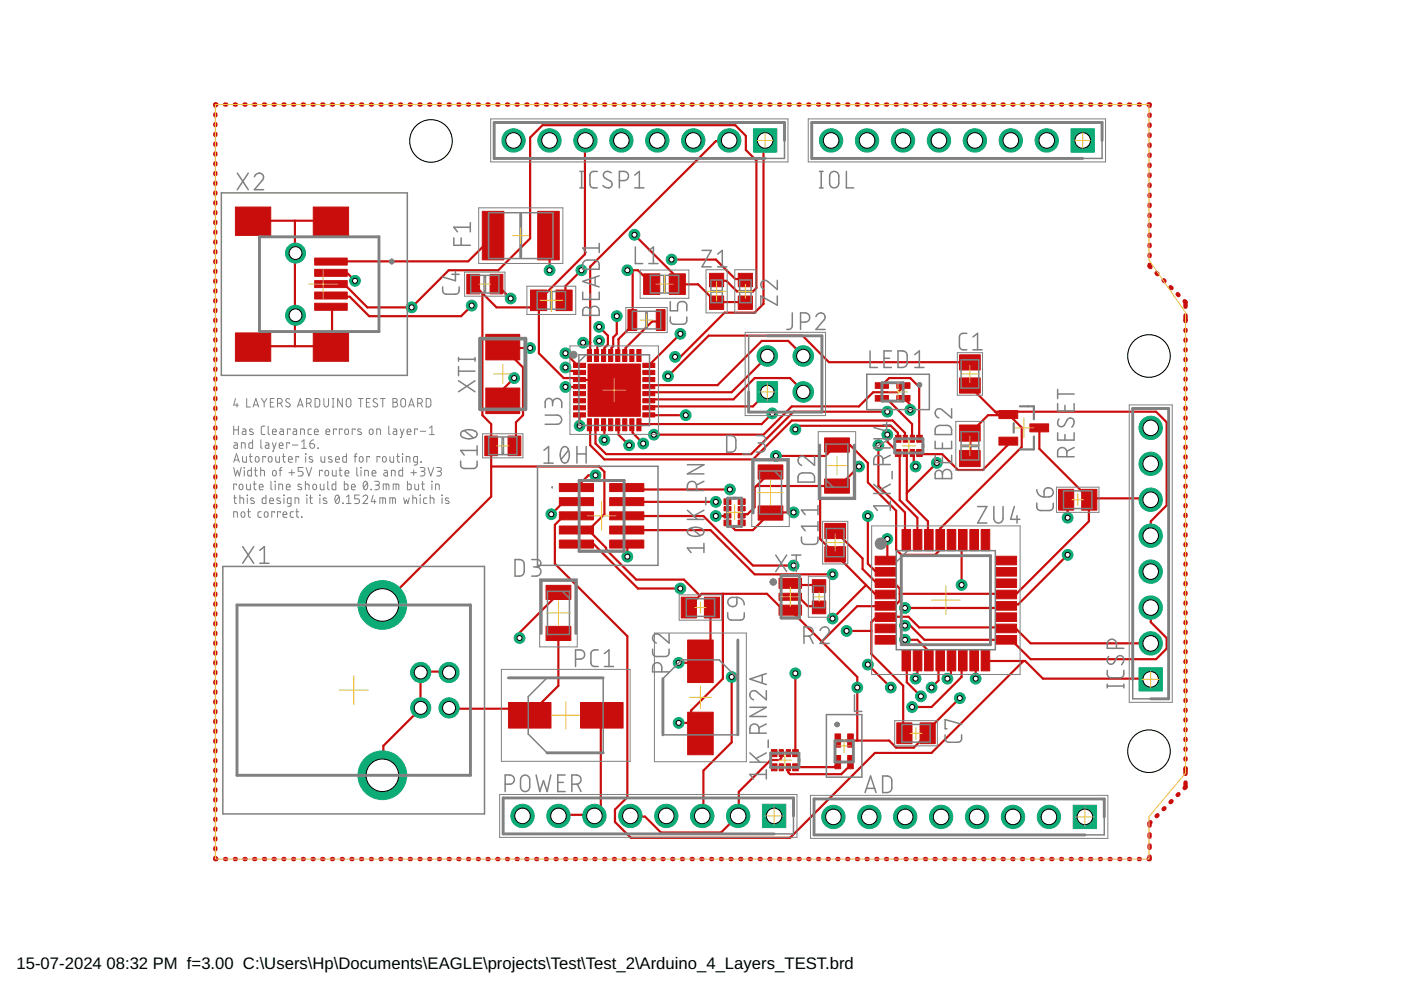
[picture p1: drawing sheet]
<svg xmlns="http://www.w3.org/2000/svg" width="297mm" height="210mm" viewBox="0 0 297 210" stroke-linecap="round" stroke-linejoin="round" font-family="sans-serif">
<defs><g id="words">
<g font-size="3.5">
<text x="3.5" y="205.4">15-07-2024</text>
<text x="22.6" y="205.4">08:32 PM f=3.00 C:\Users\Hp\Documents\EAGLE\projects\Test\Test_2\Arduino_4_Layers_TEST.brd</text>
</g>
</g></defs>
<g fill="#c90d0c" stroke="#c90d0c" stroke-width=".21">
<path d="M118.6 102.5h7.2v1.7h-7.2z"/>
<path d="M129.3 102.5h7.2v1.7h-7.2z"/>
<path d="M118.6 105.5h7.2v1.7h-7.2z"/>
<path d="M129.3 105.5h7.2v1.7h-7.2z"/>
<path d="M118.6 108.5h7.2v1.7h-7.2z"/>
<path d="M129.3 108.5h7.2v1.7h-7.2z"/>
<path d="M118.6 111.5h7.2v1.7h-7.2z"/>
<path d="M129.3 111.5h7.2v1.7h-7.2z"/>
<path d="M118.6 114.5h7.2v1.7h-7.2z"/>
<path d="M129.3 114.5h7.2v1.7h-7.2z"/>
<path d="M156.5 110.3h1.5v1.2h-1.5z"/>
<path d="M156.5 108.9h1.5v.9h-1.5z"/>
<path d="M156.5 107.4h1.5v.9h-1.5z"/>
<path d="M156.5 105.8h1.5v1.2h-1.5z"/>
<path d="M153.5 105.8h1.5v1.2h-1.5z"/>
<path d="M153.5 107.4h1.5v.9h-1.5z"/>
<path d="M153.5 108.9h1.5v.9h-1.5z"/>
<path d="M153.5 110.3h1.5v1.2h-1.5z"/>
<path d="M168.1 158.9h1.1v1.5h-1.1z"/>
<path d="M166.7 158.9h.9v1.5h-.9z"/>
<path d="M165.2 158.9h.9v1.5h-.9z"/>
<path d="M163.6 158.9h1.1v1.5h-1.1z"/>
<path d="M163.6 161.9h1.1v1.5h-1.1z"/>
<path d="M165.2 161.9h.9v1.5h-.9z"/>
<path d="M166.7 161.9h.9v1.5h-.9z"/>
<path d="M168.1 161.9h1.1v1.5h-1.1z"/>
<path d="M194.4 92.3h1.1v1.5h-1.1z"/>
<path d="M193 92.3h.9v1.5h-.9z"/>
<path d="M191.5 92.3h.9v1.5h-.9z"/>
<path d="M189.8 92.3h1.2v1.5h-1.2z"/>
<path d="M189.8 95.3h1.2v1.5h-1.2z"/>
<path d="M191.5 95.3h.9v1.5h-.9z"/>
<path d="M193 95.3h.9v1.5h-.9z"/>
<path d="M194.4 95.3h1.1v1.5h-1.1z"/>
<path d="M117.9 61.5h3.4v4.3h-3.4z"/>
<path d="M112.5 61.5h3.4v4.3h-3.4z"/>
<path d="M203.5 90.1h4.3v3.4h-4.3z"/>
<path d="M203.5 95.5h4.3v3.4h-4.3z"/>
<path d="M203.4 75.2h4.4v3.2h-4.4z"/>
<path d="M203.4 80.1h4.4v3.3h-4.4z"/>
<path d="M102.8 92.5h2.7v4.1h-2.7z"/>
<path d="M107.7 92.5h2.7v4.1h-2.7z"/>
<path d="M174.9 111h4.4v3.2h-4.4z"/>
<path d="M174.9 115.9h4.4v3.2h-4.4z"/>
<path d="M99 58.2h2.7v4.1h-2.7z"/>
<path d="M103.9 58.2h2.7v4.1h-2.7z"/>
<path d="M133.1 65.7h1.9v4.4h-1.9z"/>
<path d="M139.1 65.7h1.9v4.4h-1.9z"/>
<path d="M224.4 103.8h3.2v4.4h-3.2z"/>
<path d="M229.3 103.8h3.3v4.4h-3.3z"/>
<path d="M190.1 153.3h3.3v4.4h-3.3z"/>
<path d="M195.1 153.3h3.2v4.4h-3.2z"/>
<path d="M149.4 126.6h3.2v4.4h-3.2z"/>
<path d="M144.4 126.6h3.3v4.4h-3.3z"/>
<path d="M174.8 101.6h5.3v3h-5.3z"/>
<path d="M174.8 92.9h5.3v3h-5.3z"/>
<path d="M115.8 124.1h5.2v3h-5.2z"/>
<path d="M115.8 132.8h5.2v3h-5.2z"/>
<path d="M160.7 98.6h5.3v3h-5.3z"/>
<path d="M160.7 107.3h5.3v3h-5.3z"/>
<path d="M102.3 44.8h4.5v10.3h-4.5z"/>
<path d="M114 44.8h4.6v10.3h-4.6z"/>
<path d="M177 155.6h1.2v2.8h-1.2z"/>
<path d="M177 160.2h1.2v2.8h-1.2z"/>
<path d="M179.7 155.6h1.2v2.8h-1.2z"/>
<path d="M179.7 160.2h1.2v2.8h-1.2z"/>
<path d="M136.5 58.1h3.4v4.3h-3.4z"/>
<path d="M141.9 58.1h3.4v4.3h-3.4z"/>
<path d="M190.1 81.2h2.8v1.1h-2.8z"/>
<path d="M185.6 81.2h2.8v1.1h-2.8z"/>
<path d="M190.1 83.9h2.8v1.1h-2.8z"/>
<path d="M185.6 83.9h2.8v1.1h-2.8z"/>
<path d="M107.8 148.9h9v5.5h-9z"/>
<path d="M123.1 148.9h9v5.5h-9z"/>
<path d="M145.8 135.7h5.4v9h-5.4z"/>
<path d="M145.8 151h5.4v9h-5.4z"/>
<path d="M172.2 122.9h2.9v2.7h-2.9z"/>
<path d="M172.2 127.4h2.9v2.7h-2.9z"/>
<path d="M211.8 87.1h4v1.7h-4z"/>
<path d="M211.8 92.7h4v1.7h-4z"/>
<path d="M218.4 89.9h3.9v1.7h-3.9z"/>
<path d="M121.6 77h2.5v.9h-2.5z"/>
<path d="M121.6 78.5h2.5v.9h-2.5z"/>
<path d="M121.6 80h2.5v.9h-2.5z"/>
<path d="M121.6 81.5h2.5v.9h-2.5z"/>
<path d="M121.6 83h2.5v.9h-2.5z"/>
<path d="M121.6 84.5h2.5v.9h-2.5z"/>
<path d="M121.6 86h2.5v.9h-2.5z"/>
<path d="M121.6 87.5h2.5v.9h-2.5z"/>
<path d="M124.5 88.8h.9v2.5h-.9z"/>
<path d="M126 88.8h.9v2.5h-.9z"/>
<path d="M127.5 88.8h.9v2.5h-.9z"/>
<path d="M129 88.8h.9v2.5h-.9z"/>
<path d="M130.5 88.8h.9v2.5h-.9z"/>
<path d="M132 88.8h.9v2.5h-.9z"/>
<path d="M133.5 88.8h.9v2.5h-.9z"/>
<path d="M135 88.8h.9v2.5h-.9z"/>
<path d="M136.3 87.5h2.5v.9h-2.5z"/>
<path d="M136.3 86h2.5v.9h-2.5z"/>
<path d="M136.3 84.5h2.5v.9h-2.5z"/>
<path d="M136.3 83h2.5v.9h-2.5z"/>
<path d="M136.3 81.5h2.5v.9h-2.5z"/>
<path d="M136.3 80h2.5v.9h-2.5z"/>
<path d="M136.3 78.5h2.5v.9h-2.5z"/>
<path d="M136.3 77h2.5v.9h-2.5z"/>
<path d="M135 74.1h.9v2.5h-.9z"/>
<path d="M133.5 74.1h.9v2.5h-.9z"/>
<path d="M132 74.1h.9v2.5h-.9z"/>
<path d="M130.5 74.1h.9v2.5h-.9z"/>
<path d="M129 74.1h.9v2.5h-.9z"/>
<path d="M127.5 74.1h.9v2.5h-.9z"/>
<path d="M126 74.1h.9v2.5h-.9z"/>
<path d="M124.5 74.1h.9v2.5h-.9z"/>
<path d="M124.7 77.2h11.1v11.1h-11.1z"/>
<path d="M66.7 54.7h6.9v1.5h-6.9z"/>
<path d="M66.7 57.1h6.9v1.5h-6.9z"/>
<path d="M66.7 59.5h6.9v1.5h-6.9z"/>
<path d="M66.7 61.9h6.9v1.5h-6.9z"/>
<path d="M66.7 64.3h6.9v1.5h-6.9z"/>
<path d="M66.4 43.9h7.5v6h-7.5z"/>
<path d="M66.4 70.6h7.5v6h-7.5z"/>
<path d="M49.9 43.9h7.5v6h-7.5z"/>
<path d="M49.9 70.6h7.5v6h-7.5z"/>
<path d="M165.2 122.6h4.7v2.1h-4.7z"/>
<path d="M165.2 125.8h4.7v1.5h-4.7z"/>
<path d="M165.2 128.3h4.7v2.1h-4.7z"/>
<path d="M103 82.3h7.2v5.4h-7.2z"/>
<path d="M103 70.9h7.2v5.4h-7.2z"/>
<path d="M150.4 62.8h3v2.8h-3z"/>
<path d="M150.4 58h3v2.8h-3z"/>
<path d="M156.5 62.8h3v2.8h-3z"/>
<path d="M156.5 58h3v2.8h-3z"/>
<path d="M185.5 117.9h4.5v1.9h-4.5z"/>
<path d="M185.5 120.3h4.5v1.9h-4.5z"/>
<path d="M185.5 122.7h4.5v1.9h-4.5z"/>
<path d="M185.5 125.1h4.5v1.9h-4.5z"/>
<path d="M185.5 127.6h4.5v1.8h-4.5z"/>
<path d="M185.5 129.9h4.5v1.9h-4.5z"/>
<path d="M185.5 132.3h4.5v1.9h-4.5z"/>
<path d="M185.5 134.7h4.5v1.9h-4.5z"/>
<path d="M191.2 137.8h1.9v4.4h-1.9z"/>
<path d="M193.6 137.8h1.9v4.4h-1.9z"/>
<path d="M196 137.8h1.8v4.4h-1.8z"/>
<path d="M198.4 137.8h1.9v4.4h-1.9z"/>
<path d="M200.8 137.8h1.8v4.4h-1.8z"/>
<path d="M203.2 137.8h1.8v4.4h-1.8z"/>
<path d="M205.6 137.8h1.9v4.4h-1.9z"/>
<path d="M208 137.8h1.8v4.4h-1.8z"/>
<path d="M211.1 134.7h4.4v1.9h-4.4z"/>
<path d="M211.1 132.3h4.4v1.9h-4.4z"/>
<path d="M211.1 129.9h4.4v1.9h-4.4z"/>
<path d="M211.1 127.6h4.4v1.8h-4.4z"/>
<path d="M211.1 125.1h4.4v1.9h-4.4z"/>
<path d="M211.1 122.7h4.4v1.9h-4.4z"/>
<path d="M211.1 120.3h4.4v1.9h-4.4z"/>
<path d="M211.1 117.9h4.4v1.9h-4.4z"/>
<path d="M208 112.3h1.8v4.5h-1.8z"/>
<path d="M205.6 112.3h1.9v4.5h-1.9z"/>
<path d="M203.2 112.3h1.8v4.5h-1.8z"/>
<path d="M200.8 112.3h1.8v4.5h-1.8z"/>
<path d="M198.4 112.3h1.9v4.5h-1.9z"/>
<path d="M196 112.3h1.8v4.5h-1.8z"/>
<path d="M193.6 112.3h1.9v4.5h-1.9z"/>
<path d="M191.2 112.3h1.9v4.5h-1.9z"/>
</g>
<g fill="none" stroke="#c90d0c" stroke-width=".47">
<path d="M124.1 29.8l-.1 24.1-9.8 9.8M154.6 29.8l-.2 .1h-2.6l-26.7 26.6v18.8l-.1 .1M162.2 29.8l-.3 .1v34.5l-1.9 1.9h-6.4l-9.3 9.4h-1.2M53.7 46.9h16.5M62.5 46.8v6.8l.2 .1-.2 .2v12.8l.2 .1-.2 .2v6.4M70.2 57.8l.2 .2h3.4l1.5 1.5M104.5 50v.2l-5.2 5.2-29.1 .1M116.3 50l.2 .2v7.1M123.3 57.3l-3.4 3.4v3h-.3M133 57.3h2.3l2.9 2.9M134.1 57.3v10.5l-.3 .4v1.1l-2.7 2.6v3.4l-.1 .1M134.5 49.8l9 9 .1 1.4 4.4 .1 3.9 3.9 .2-.1h5.7l.2 .1"/>
<path d="M142.4 55h9.4l4.1 4.2h1.9l.2 .2M151.9 59.4l.2 .1h1.9l2.3 2.3h3.3l.8-.8v-26.9l-2.3-2.3v-3l-2.2-2.3h-40.9l-2.6 2.7v21.3l-6.8 6.8h-10.5l-7.8 7.9h-9.4l-4.9-4.9-2.8-.1M70.2 62.7l.2 .2h3.7l4.2 4.1h19.5l2.2-2.2M70.2 65l.2 .2v8.2l-.2 .2-.2-.2h-16.1l-.2 .2M100.3 60.2l2 2M102.3 62.2l3 3h7.5l1.4-1.5M102.3 62.2v25.8l1.8 1.9v15.4l-23 23M105.3 60.3l3 3M105.3 60.2v.1M106.6 73.6l.2 .2M106.8 73.8l4.1 4.1v10.1l-1.5 1.5v4.9l-.3 .1M106.8 73.8h5.6"/>
<path d="M114.2 63.7l.1 11.2 5.2 5.3h3l.4 .3h5.2l2.1 2.2M119.9 77.9l.7 .8h1.9l.4 .3M119.9 74.9l2.2 2.3h.4l.4 .3M123.6 72.7h1.5M127 69.3l1.9 1.9v1.8l-.8 .8v1.5l-.1 .1M127 72.3l-.4 .4v2.6l-.1 .1M130.8 67v3.8l-.8 .7v1.9l-.4 .4v1.5l-.1 .1M140.1 67.9l-.3 .3h-1.5l-5.7 5.6v1.5l-.1 .1M144.3 70.8l-6.7 6.7M162.7 75.5l-7.6 7.7h-17.2l-.3 .3M170.3 75.5l-3.2-3.2h-5.6l-9.4 9.4h-14.2l-.3 .3M205.6 76.8h-29.9l-5.6-5.6h-19.8l-8.7 8.6"/>
<path d="M104.1 98.9h22.9l1.1 1.1v9l-3.3 3.4M109 80.2l-2.2 2.2v2.3l-.2 .3M122.9 82h-3M122.9 88v2.3M125 90.1l.1 .2v4.1l3 3h31.5l8.3-8.2h21.4l2.6 2.6v1.2M128 90.1l.1 .2v3M131 90.1l.1 .2v1.9l2.3 2.2M134 90.1l.1 .2v1.5l2.3 2.2M137.6 88h7.8M162.7 83.1l-3.1 3.1h-21.7l-.3 .3M163.7 87.7l-2.2 2.2h-25.9l-.1 .2M164.5 96.7h10.5l2.2-2.3h3.1l3.7 3.7v4.2l6 6v8.2l1.1 1.1h7.1l.8-.7v-2.2l.3-.2 .1-.2v-2.3l17.2-17.2v-4.1l-2.8-2.8-.2 .1h-4.1l-3.9 3.8v5.4"/>
<path d="M168.6 91l.8-.7h19.5l1.5 1.5v1.2M170.3 83.1l-2.8-2.9h-7.5l-4.5 4.5h-17.6l-.3 .3M182.1 98.9l-4.5 4.5-.1-.3-.3-.1h-16.8M186.2 94.4v8.6l5.7 5.6v5.7l.3 .2M187 81.7l1.5-1.5h4.5l1.9 1.8v11M187 84.5v.2h1.1l5.3 5.2v3.1M188.1 92.2v1.5l2.7 2.6v9.7l3.7 3.8v4.7M188.1 87.3h-19.8l-9 9h-30.8l-2.2-2.3v-3.7l.2-.2M191.5 81.7v.3l-1.1 1.2h-5.3l-3 3h-14.2l-6 6h-23.3M191.5 84.5l1.5 1.3v1.1M191.9 96l.4 .3v9.7l4.4 4.5v3.8l.2 .2M198.6 98.1l-6.3 6.4"/>
<path d="M205.6 81.7l.1 .3 5.3 5.3M211 87.3h34.1l2.3 2.2v17.6l-3.4 3.4v3.1M211 87.3l.8 .7M213.8 93.5l-.2 .2v.7l-5.2 5.3h-5.3l-3.4-3.4h-4.5l-.3-.4-1.5 .1 .3 .3v2.2l.4 .4M220.3 90.7l.1 4.5 10.5 10.5v.3M122.2 112.4h2.6zM122.2 109.4h-2.7l-1.9 1.9v8.2l15.4 15.4v34.1l-2.6 2.6v2.7l3.4 3.3h33.7l18-18h12l19.5-19.5M122.2 106.4h-2.7l-2.6 2.6M122.2 115.4h3.7l9.4 9.4h9M124.8 112.4l3.7 3.8v.3l6.4 6.4h10.1l3.4 3.4M126.3 100.8h-1.5l-2.6 2.6M132.9 112.4h17.7l9.4 9.4h16.5"/>
<path d="M132.9 109.4h16.2l10.5 10.5h8.7M132.9 106.4h18.9M132.9 115.4h.1v2.6M132.9 103.4l.5 .4h21.3M154.2 109.4h-2.4M160.4 103l-.4 .4v4.1l-1.5 1.5h-1.1l-.2 1.9M163.4 100.1l-3 2.9M168.3 108.6h-4.9l-3.8 3.8h-3.7l-1.7-1.5M173.9 103v11.3l9.7 9.7M177.1 112.6l5.8 5.8v2.2l3 3.1h3.7l1.2 1.1v2.6l-.8 .7h-1.9l-.4 .4h-5.9l-7.6 7.5M184 109.4v10.1l1.5 1.5h2.2l.1 .2M188.1 114.3v4.5l-.3 .1"/>
<path d="M204.1 114.5l-.2 .2v9.3M226 106h.4v3.8M226.4 117.6l-10.5 10.5h-2.3l-.7 .8h-21M230.9 106l.3-.3h12.4l.4 .3M230.9 106v4.5l-15.4 15.4h-1.9l-.3 .1v-.1h-22.5M118.4 134.3v11.1l-4.9 4.9M118.4 125.6v.3l-8.2 8.3v1.1M146 128.8l.1-.3 2.7-2.6h13.8l3.4 3.4h1.5l14.3 14.2v13.5M151 128.8l-.4 .1v9.4l-1.8 1.8-.3 .1-.1 .3h-4.5M153.3 125.9v18l-6.8 6.7v2.7M167.6 126.5l1.8 .2 1.9 1.8h2.2l.2 .3M167.6 123.7l.3 .3h5.6l.2 .3"/>
<path d="M179.5 133.8h5.2M183.6 124l1.9 1.9h2.2l.1 .1M183.6 124l-7.1 7.1M191.9 135.7h2.6l2.2 2.2v1.9l.2 .2M192.2 140l.1 4.7 2.9 2.9M194.5 140v3.5l-.4 .4M199.3 140l-.3 .1v4.2l-1.5 1.5M201.7 140l-.1 .1v3.1l-.7 .7M204.1 140l-.2 .1v3.4l-6.4 6.4h-4.1M206.5 140l.4 .1v3.8M208.9 140l.2 .1h8.3l3.7 3.8h22.5l.4 .1M244 136.4h-25.5l-3-3h-1.9l-.3-.2v-.2h-18.4l-2.3-2.2h-4.5l-.3 .1-.1 .2h-2.2l-.8 .8v6.7l6.8 6.8v9.8l.2 .3"/>
<path d="M244 128.8v3.1l3.4 3.4v2.2l-2.3 2.3h-26.6l-4.1-4.1h-18.4l-3-3h-1.1M95.2 142.6l-.1-.2h-5.6l-.3 .2v7.7l-7.9 7.8v6l-.2 .3M95.2 150.1l.3 .2h18M113.5 150.3l-1.2 1.4zM127.6 151.7l-.2 .1v19.8l-1.4 1.4-.1-.2h-7.1l-.4 .2M143.9 153.3h2.6M146.5 153.3l1.9 1.9 .1 .3zM155.1 143.5v13.9l-6 6v9.4l-.2 .2M167.2 159.7h-1.5l-.1 1.1-.4 .3h-1.8l-6.8 6.8v4.9l-3.7 3.7h-12.8l-3.3-3.4h-3l-.2-.1M168.6 142.8l.1 16.9M184 140.9l4.9 4.9M203.5 148l-7.1 7.2 .3 .3-3 3h-3.7l-1.5-1.5h-10.8"/>
<path d="M177.6 161.6v.3l-.7 .7-8.2 .1M180.3 161.6l.3 .3-2.2 2.2h-10.9l-.4-.3v-1.2l-1.4 .1"/>
</g>
<g fill="none" stroke="#c90d0c" stroke-width=".93">
<path d="M45.7 24.2v.3M45.7 26.3v.2M45.7 28.4v.2M45.7 30.5v.2M45.7 32.5v.3M45.7 34.6v.2M45.7 36.7v.2M45.7 38.8v.2M45.9 22.2h-.2v.2M47.7 22.2h.2M49.8 22.2h.2M51.8 22.2h.3"/>
<path d="M53.9 22.2h.2M56 22.2h.2M58 22.2h.3M60.1 22.2h.2M62.1 22.2h.3M64.2 22.2h.2M66.3 22.2h.2M68.3 22.2h.3M70.4 22.2h.2M72.5 22.2h.2M74.5 22.2h.2M76.6 22.2h.2"/>
<path d="M78.6 22.2h.3M80.7 22.2h.2M82.8 22.2h.2M84.8 22.2h.2M86.9 22.2h.2M88.9 22.2h.3M91 22.2h.2M93 22.2h.3M95.1 22.2h.3M97.2 22.2h.2M99.2 22.2h.3M101.3 22.2h.2"/>
<path d="M103.4 22.2h.2M105.4 22.2h.3M107.5 22.2h.2M109.5 22.2h.3M111.6 22.2h.2M113.7 22.2h.2M115.7 22.2h.3M117.8 22.2h.2M119.8 22.2h.3M121.9 22.2h.2M124 22.2h.2M126 22.2h.3"/>
<path d="M128.1 22.2h.2M130.2 22.2h.2M132.2 22.2h.2M134.3 22.2h.2M136.3 22.2h.3M138.4 22.2h.2M140.5 22.2h.2M142.5 22.2h.2M144.6 22.2h.2M146.6 22.2h.3M148.7 22.2h.2M150.8 22.2h.2"/>
<path d="M152.8 22.2h.3M154.9 22.2h.2M157 22.2h.2M159 22.2h.2M161.1 22.2h.2M163.1 22.2h.3M165.2 22.2h.2M167.2 22.2h.3M169.3 22.2h.2M171.4 22.2h.2M173.4 22.2h.3M175.5 22.2h.2"/>
<path d="M177.5 22.2h.3M179.6 22.2h.3M181.7 22.2h.2M183.7 22.2h.3M185.8 22.2h.2M187.9 22.2h.2M189.9 22.2h.2M192 22.2h.2M194 22.2h.3M196.1 22.2h.2M198.2 22.2h.2M200.2 22.2h.2"/>
<path d="M202.3 22.2h.2M204.3 22.2h.3M206.4 22.2h.2M208.5 22.2h.2M210.5 22.2h.3M212.6 22.2h.2M214.7 22.2h.2M216.7 22.2h.2M218.8 22.2h.2M220.8 22.2h.3M222.9 22.2h.2M225 22.2h.2"/>
<path d="M227 22.2h.2M229.1 22.2h.2M231.1 22.2h.3M233.2 22.2h.2M235.2 22.2h.3M237.3 22.2h.3M239.4 22.2h.2M241.4 22.2h.3M243.5 22.2h.2v.3M243.7 24.3v.3M243.7 26.4v.3M243.7 28.5v.3"/>
<path d="M243.7 30.6v.3M243.7 32.8v.3M243.7 34.9v.3M243.7 37v.3M243.7 39.2v.2M45.7 40.8v.3M45.7 42.9v.2M45.7 45v.2M45.7 47.1v.2M45.7 49.1v.3M45.7 51.2v.2M45.7 53.3v.2"/>
<path d="M45.7 55.4v.2M45.7 57.4v.3M45.7 59.5v.2M243.7 41.3v.3M243.7 43.4v.3M243.7 45.5v.3M243.7 47.6v.3M243.7 49.8v.3M243.7 51.9v.3M243.7 54v.3M243.7 56.1v.3l.2 .2M245.2 57.9l.2 .2"/>
<path d="M246.7 59.4l.2 .2M45.7 61.6v.2M45.7 63.6v.3M45.7 65.7v.3M45.7 67.8v.3M45.7 69.9v.2M45.7 71.9v.3M45.7 74v.3M45.7 76.1v.2M45.7 78.2v.2M248.2 60.9l.2 .2M249.7 62.4l.2 .2"/>
<path d="M251.2 63.9l.2 .2v.9M251.4 66.9v1.2M251.4 69.9v.3M251.4 72v.2M251.4 74.1v.2M251.4 76.1v.3M251.4 78.2v.2M45.7 80.2v.3M45.7 82.3v.3M45.7 84.4v.2M45.7 86.5v.2M45.7 88.5v.3"/>
<path d="M45.7 90.6v.3M45.7 92.7v.2M45.7 94.8v.2M45.7 96.8v.3M45.7 98.9v.3M251.4 80.3v.2M251.4 82.3v.2M251.4 84.4v.2M251.4 86.4v.3M251.4 88.5v.3M251.4 90.6v.2M251.4 92.6v.3"/>
<path d="M251.4 94.7v.3M251.4 96.8v.2M251.4 98.8v.3M45.7 101v.2M45.7 103.1v.2M45.7 105.1v.3M45.7 107.2v.3M45.7 109.3v.2M45.7 111.4v.2M45.7 113.4v.3M45.7 115.5v.3M45.7 117.6v.2"/>
<path d="M45.7 119.7v.2M251.4 100.9v.2M251.4 103v.2M251.4 105v.3M251.4 107.1v.2M251.4 109.2v.2M251.4 111.2v.3M251.4 113.3v.2M251.4 115.4v.2M251.4 117.4v.3M251.4 119.5v.2M45.7 121.7v.3"/>
<path d="M45.7 123.8v.3M45.7 125.9v.2M45.7 128v.2M45.7 130v.3M45.7 132.1v.3M45.7 134.2v.2M45.7 136.2v.3M45.7 138.3v.3M251.4 121.6v.2M251.4 123.6v.3M251.4 125.7v.2M251.4 127.7v.3"/>
<path d="M251.4 129.8v.2M251.4 131.9v.2M251.4 133.9v.3M251.4 136v.2M251.4 138.1v.2M45.7 140.4v.3M45.7 142.5v.2M45.7 144.5v.3M45.7 146.6v.3M45.7 148.7v.2M45.7 150.8v.2M45.7 152.8v.3"/>
<path d="M45.7 154.9v.3M45.7 157v.2M45.7 159.1v.2M251.4 140.1v.3M251.4 142.2v.3M251.4 144.3v.2M251.4 146.3v.3M251.4 148.4v.2M251.4 150.5v.2M251.4 152.5v.3M251.4 154.6v.2M251.4 156.7v.2"/>
<path d="M251.4 158.7v.3M45.7 161.1v.3M45.7 163.2v.3M45.7 165.3v.2M45.7 167.4v.2M45.7 169.4v.3M45.7 171.5v.3M45.7 173.6v.2M45.7 175.7v.2M45.7 177.7v.3M45.7 179.8v.3M243.7 176.9v.5"/>
<path d="M243.7 179.2v.6M243.9 174.3l-.2 .2v.5M245.4 172.8l-.2 .2M246.9 171.4l-.2 .2M248.4 169.9l-.2 .2M249.9 168.4l-.2 .2M251.4 165.9v1l-.2 .2M251.4 160.8v.2M251.4 162.9v1.2M45.7 181.9v.2h.2M47.7 182.1h.2M49.8 182.1h.2"/>
<path d="M51.8 182.1h.3M53.9 182.1h.2M56 182.1h.2M58 182.1h.3M60.1 182.1h.2M62.1 182.1h.3M64.2 182.1h.2M66.3 182.1h.2M68.3 182.1h.3M70.4 182.1h.2M72.5 182.1h.2M74.5 182.1h.2"/>
<path d="M76.6 182.1h.2M78.6 182.1h.3M80.7 182.1h.2M82.8 182.1h.2M84.8 182.1h.2M86.9 182.1h.2M88.9 182.1h.3M91 182.1h.2M93 182.1h.3M95.1 182.1h.3M97.2 182.1h.2M99.2 182.1h.3"/>
<path d="M101.3 182.1h.2M103.4 182.1h.2M105.4 182.1h.3M107.5 182.1h.2M109.5 182.1h.3M111.6 182.1h.2M113.7 182.1h.2M115.7 182.1h.3M117.8 182.1h.2M119.8 182.1h.3M121.9 182.1h.2M124 182.1h.2"/>
<path d="M126 182.1h.3M128.1 182.1h.2M130.2 182.1h.2M132.2 182.1h.2M134.3 182.1h.2M136.3 182.1h.3M138.4 182.1h.2M140.5 182.1h.2M142.5 182.1h.2M144.6 182.1h.2M146.6 182.1h.3M148.7 182.1h.2"/>
<path d="M150.8 182.1h.2M152.8 182.1h.3M154.9 182.1h.2M157 182.1h.2M159 182.1h.2M161.1 182.1h.2M163.1 182.1h.3M165.2 182.1h.2M167.2 182.1h.3M169.3 182.1h.2M171.4 182.1h.2M173.4 182.1h.3"/>
<path d="M175.5 182.1h.2M177.5 182.1h.3M179.6 182.1h.3M181.7 182.1h.2M183.7 182.1h.3M185.8 182.1h.2M187.9 182.1h.2M189.9 182.1h.2M192 182.1h.2M194 182.1h.3M196.1 182.1h.2M198.2 182.1h.2"/>
<path d="M200.2 182.1h.2M202.3 182.1h.2M204.3 182.1h.3M206.4 182.1h.2M208.5 182.1h.2M210.5 182.1h.3M212.6 182.1h.2M214.7 182.1h.2M216.7 182.1h.2M218.8 182.1h.2M220.8 182.1h.3M222.9 182.1h.2"/>
<path d="M225 182.1h.2M227 182.1h.2M229.1 182.1h.2M231.1 182.1h.3M233.2 182.1h.2M235.2 182.1h.3M237.3 182.1h.3M239.4 182.1h.2M241.4 182.1h.3M243.7 181.6v.5h-.2"/>
</g>
<path d="M227.5 170.7h5v5h-5z" fill="#0dab76" stroke="#0dab76" stroke-width=".21"/>
<circle cx="230" cy="173.2" r="1.65" fill="#fff" stroke="#000" stroke-width=".21"/>
<circle cx="222.4" cy="173.2" r="2.48" fill="#0dab76" stroke="#0dab76" stroke-width=".21"/>
<circle cx="222.4" cy="173.2" r="1.65" fill="#fff" stroke="#000" stroke-width=".21"/>
<circle cx="214.8" cy="173.2" r="2.48" fill="#0dab76" stroke="#0dab76" stroke-width=".21"/>
<circle cx="214.8" cy="173.2" r="1.65" fill="#fff" stroke="#000" stroke-width=".21"/>
<circle cx="207.2" cy="173.2" r="2.48" fill="#0dab76" stroke="#0dab76" stroke-width=".21"/>
<circle cx="207.2" cy="173.2" r="1.65" fill="#fff" stroke="#000" stroke-width=".21"/>
<circle cx="199.5" cy="173.2" r="2.48" fill="#0dab76" stroke="#0dab76" stroke-width=".21"/>
<circle cx="199.5" cy="173.2" r="1.65" fill="#fff" stroke="#000" stroke-width=".21"/>
<circle cx="191.9" cy="173.2" r="2.48" fill="#0dab76" stroke="#0dab76" stroke-width=".21"/>
<circle cx="191.9" cy="173.2" r="1.65" fill="#fff" stroke="#000" stroke-width=".21"/>
<circle cx="184.3" cy="173.2" r="2.48" fill="#0dab76" stroke="#0dab76" stroke-width=".21"/>
<circle cx="184.3" cy="173.2" r="1.65" fill="#fff" stroke="#000" stroke-width=".21"/>
<circle cx="176.7" cy="173.2" r="2.48" fill="#0dab76" stroke="#0dab76" stroke-width=".21"/>
<circle cx="176.7" cy="173.2" r="1.65" fill="#fff" stroke="#000" stroke-width=".21"/>
<path d="M241.5 141.6h4.9v4.9h-4.9z" fill="#0dab76" stroke="#0dab76" stroke-width=".21"/>
<circle cx="244" cy="144" r="1.65" fill="#fff" stroke="#000" stroke-width=".21"/>
<circle cx="244" cy="136.4" r="2.48" fill="#0dab76" stroke="#0dab76" stroke-width=".21"/>
<circle cx="244" cy="136.4" r="1.65" fill="#fff" stroke="#000" stroke-width=".21"/>
<circle cx="244" cy="128.8" r="2.48" fill="#0dab76" stroke="#0dab76" stroke-width=".21"/>
<circle cx="244" cy="128.8" r="1.65" fill="#fff" stroke="#000" stroke-width=".21"/>
<circle cx="244" cy="121.2" r="2.48" fill="#0dab76" stroke="#0dab76" stroke-width=".21"/>
<circle cx="244" cy="121.2" r="1.65" fill="#fff" stroke="#000" stroke-width=".21"/>
<circle cx="244" cy="113.6" r="2.48" fill="#0dab76" stroke="#0dab76" stroke-width=".21"/>
<circle cx="244" cy="113.6" r="1.65" fill="#fff" stroke="#000" stroke-width=".21"/>
<circle cx="244" cy="106" r="2.48" fill="#0dab76" stroke="#0dab76" stroke-width=".21"/>
<circle cx="244" cy="106" r="1.65" fill="#fff" stroke="#000" stroke-width=".21"/>
<circle cx="244" cy="98.3" r="2.48" fill="#0dab76" stroke="#0dab76" stroke-width=".21"/>
<circle cx="244" cy="98.3" r="1.65" fill="#fff" stroke="#000" stroke-width=".21"/>
<circle cx="244" cy="90.7" r="2.48" fill="#0dab76" stroke="#0dab76" stroke-width=".21"/>
<circle cx="244" cy="90.7" r="1.65" fill="#fff" stroke="#000" stroke-width=".21"/>
<path d="M159.7 27.3h5v5h-5z" fill="#0dab76" stroke="#0dab76" stroke-width=".21"/>
<circle cx="162.2" cy="29.8" r="1.65" fill="#fff" stroke="#000" stroke-width=".21"/>
<circle cx="154.6" cy="29.8" r="2.48" fill="#0dab76" stroke="#0dab76" stroke-width=".21"/>
<circle cx="154.6" cy="29.8" r="1.65" fill="#fff" stroke="#000" stroke-width=".21"/>
<circle cx="147" cy="29.8" r="2.48" fill="#0dab76" stroke="#0dab76" stroke-width=".21"/>
<circle cx="147" cy="29.8" r="1.65" fill="#fff" stroke="#000" stroke-width=".21"/>
<circle cx="139.4" cy="29.8" r="2.48" fill="#0dab76" stroke="#0dab76" stroke-width=".21"/>
<circle cx="139.4" cy="29.8" r="1.65" fill="#fff" stroke="#000" stroke-width=".21"/>
<circle cx="131.7" cy="29.8" r="2.48" fill="#0dab76" stroke="#0dab76" stroke-width=".21"/>
<circle cx="131.7" cy="29.8" r="1.65" fill="#fff" stroke="#000" stroke-width=".21"/>
<circle cx="124.1" cy="29.8" r="2.48" fill="#0dab76" stroke="#0dab76" stroke-width=".21"/>
<circle cx="124.1" cy="29.8" r="1.65" fill="#fff" stroke="#000" stroke-width=".21"/>
<circle cx="116.5" cy="29.8" r="2.48" fill="#0dab76" stroke="#0dab76" stroke-width=".21"/>
<circle cx="116.5" cy="29.8" r="1.65" fill="#fff" stroke="#000" stroke-width=".21"/>
<circle cx="108.9" cy="29.8" r="2.48" fill="#0dab76" stroke="#0dab76" stroke-width=".21"/>
<circle cx="108.9" cy="29.8" r="1.65" fill="#fff" stroke="#000" stroke-width=".21"/>
<path d="M227.1 27.3h4.9v5h-4.9z" fill="#0dab76" stroke="#0dab76" stroke-width=".21"/>
<circle cx="229.6" cy="29.8" r="1.65" fill="#fff" stroke="#000" stroke-width=".21"/>
<circle cx="221.9" cy="29.8" r="2.48" fill="#0dab76" stroke="#0dab76" stroke-width=".21"/>
<circle cx="221.9" cy="29.8" r="1.65" fill="#fff" stroke="#000" stroke-width=".21"/>
<circle cx="214.3" cy="29.8" r="2.48" fill="#0dab76" stroke="#0dab76" stroke-width=".21"/>
<circle cx="214.3" cy="29.8" r="1.65" fill="#fff" stroke="#000" stroke-width=".21"/>
<circle cx="206.7" cy="29.8" r="2.48" fill="#0dab76" stroke="#0dab76" stroke-width=".21"/>
<circle cx="206.7" cy="29.8" r="1.65" fill="#fff" stroke="#000" stroke-width=".21"/>
<circle cx="199.1" cy="29.8" r="2.48" fill="#0dab76" stroke="#0dab76" stroke-width=".21"/>
<circle cx="199.1" cy="29.8" r="1.65" fill="#fff" stroke="#000" stroke-width=".21"/>
<circle cx="191.5" cy="29.8" r="2.48" fill="#0dab76" stroke="#0dab76" stroke-width=".21"/>
<circle cx="191.5" cy="29.8" r="1.65" fill="#fff" stroke="#000" stroke-width=".21"/>
<circle cx="183.8" cy="29.8" r="2.48" fill="#0dab76" stroke="#0dab76" stroke-width=".21"/>
<circle cx="183.8" cy="29.8" r="1.65" fill="#fff" stroke="#000" stroke-width=".21"/>
<circle cx="176.2" cy="29.8" r="2.48" fill="#0dab76" stroke="#0dab76" stroke-width=".21"/>
<circle cx="176.2" cy="29.8" r="1.65" fill="#fff" stroke="#000" stroke-width=".21"/>
<path d="M160.5 80.9h4.4v4.4h-4.4z" fill="#0dab76" stroke="#0dab76" stroke-width=".21"/>
<circle cx="162.7" cy="83.1" r="1.42" fill="#fff" stroke="#000" stroke-width=".21"/>
<circle cx="162.7" cy="75.5" r="2.18" fill="#0dab76" stroke="#0dab76" stroke-width=".21"/>
<circle cx="162.7" cy="75.5" r="1.42" fill="#fff" stroke="#000" stroke-width=".21"/>
<circle cx="170.3" cy="83.1" r="2.18" fill="#0dab76" stroke="#0dab76" stroke-width=".21"/>
<circle cx="170.3" cy="83.1" r="1.42" fill="#fff" stroke="#000" stroke-width=".21"/>
<circle cx="170.3" cy="75.5" r="2.18" fill="#0dab76" stroke="#0dab76" stroke-width=".21"/>
<circle cx="170.3" cy="75.5" r="1.42" fill="#fff" stroke="#000" stroke-width=".21"/>
<path d="M161.6 170.5h5v5h-5z" fill="#0dab76" stroke="#0dab76" stroke-width=".21"/>
<circle cx="164.1" cy="173" r="1.65" fill="#fff" stroke="#000" stroke-width=".21"/>
<circle cx="156.5" cy="173" r="2.48" fill="#0dab76" stroke="#0dab76" stroke-width=".21"/>
<circle cx="156.5" cy="173" r="1.65" fill="#fff" stroke="#000" stroke-width=".21"/>
<circle cx="148.9" cy="173" r="2.48" fill="#0dab76" stroke="#0dab76" stroke-width=".21"/>
<circle cx="148.9" cy="173" r="1.65" fill="#fff" stroke="#000" stroke-width=".21"/>
<circle cx="141.3" cy="173" r="2.48" fill="#0dab76" stroke="#0dab76" stroke-width=".21"/>
<circle cx="141.3" cy="173" r="1.65" fill="#fff" stroke="#000" stroke-width=".21"/>
<circle cx="133.6" cy="173" r="2.48" fill="#0dab76" stroke="#0dab76" stroke-width=".21"/>
<circle cx="133.6" cy="173" r="1.65" fill="#fff" stroke="#000" stroke-width=".21"/>
<circle cx="126" cy="173" r="2.48" fill="#0dab76" stroke="#0dab76" stroke-width=".21"/>
<circle cx="126" cy="173" r="1.65" fill="#fff" stroke="#000" stroke-width=".21"/>
<circle cx="118.4" cy="173" r="2.48" fill="#0dab76" stroke="#0dab76" stroke-width=".21"/>
<circle cx="118.4" cy="173" r="1.65" fill="#fff" stroke="#000" stroke-width=".21"/>
<circle cx="110.8" cy="173" r="2.48" fill="#0dab76" stroke="#0dab76" stroke-width=".21"/>
<circle cx="110.8" cy="173" r="1.65" fill="#fff" stroke="#000" stroke-width=".21"/>
<circle cx="95.2" cy="142.6" r="2.14" fill="#0dab76" stroke="#0dab76" stroke-width=".21"/>
<circle cx="95.2" cy="142.6" r="1.38" fill="#fff" stroke="#000" stroke-width=".21"/>
<circle cx="95.2" cy="150.1" r="2.14" fill="#0dab76" stroke="#0dab76" stroke-width=".21"/>
<circle cx="95.2" cy="150.1" r="1.38" fill="#fff" stroke="#000" stroke-width=".21"/>
<circle cx="89.2" cy="142.6" r="2.14" fill="#0dab76" stroke="#0dab76" stroke-width=".21"/>
<circle cx="89.2" cy="142.6" r="1.38" fill="#fff" stroke="#000" stroke-width=".21"/>
<circle cx="89.2" cy="150.1" r="2.14" fill="#0dab76" stroke="#0dab76" stroke-width=".21"/>
<circle cx="89.2" cy="150.1" r="1.38" fill="#fff" stroke="#000" stroke-width=".21"/>
<circle cx="81.1" cy="128.3" r="5.2" fill="#0dab76" stroke="#0dab76" stroke-width=".21"/>
<circle cx="81.1" cy="128.3" r="3.5" fill="#fff" stroke="#000" stroke-width=".21"/>
<circle cx="81.1" cy="164.4" r="5.2" fill="#0dab76" stroke="#0dab76" stroke-width=".21"/>
<circle cx="81.1" cy="164.4" r="3.5" fill="#fff" stroke="#000" stroke-width=".21"/>
<circle cx="62.7" cy="53.7" r="2.12" fill="#0dab76" stroke="#0dab76" stroke-width=".21"/>
<circle cx="62.7" cy="53.7" r="1.35" fill="#fff" stroke="#000" stroke-width=".21"/>
<circle cx="62.7" cy="66.8" r="2.12" fill="#0dab76" stroke="#0dab76" stroke-width=".21"/>
<circle cx="62.7" cy="66.8" r="1.35" fill="#fff" stroke="#000" stroke-width=".21"/>
<circle cx="203.5" cy="148" r="1.14" fill="#0dab76" stroke="#0dab76" stroke-width=".21"/>
<circle cx="203.5" cy="148" r=".53" fill="#fff" stroke="#000" stroke-width=".21"/>
<circle cx="181.8" cy="145.8" r="1.14" fill="#0dab76" stroke="#0dab76" stroke-width=".21"/>
<circle cx="181.8" cy="145.8" r=".53" fill="#fff" stroke="#000" stroke-width=".21"/>
<circle cx="143.9" cy="153.3" r="1.14" fill="#0dab76" stroke="#0dab76" stroke-width=".21"/>
<circle cx="143.9" cy="153.3" r=".53" fill="#fff" stroke="#000" stroke-width=".21"/>
<circle cx="144.3" cy="70.8" r="1.14" fill="#0dab76" stroke="#0dab76" stroke-width=".21"/>
<circle cx="144.3" cy="70.8" r=".53" fill="#fff" stroke="#000" stroke-width=".21"/>
<circle cx="168.3" cy="108.6" r="1.14" fill="#0dab76" stroke="#0dab76" stroke-width=".21"/>
<circle cx="168.3" cy="108.6" r=".53" fill="#fff" stroke="#000" stroke-width=".21"/>
<circle cx="136.4" cy="94" r="1.14" fill="#0dab76" stroke="#0dab76" stroke-width=".21"/>
<circle cx="136.4" cy="94" r=".53" fill="#fff" stroke="#000" stroke-width=".21"/>
<circle cx="119.9" cy="82" r="1.14" fill="#0dab76" stroke="#0dab76" stroke-width=".21"/>
<circle cx="119.9" cy="82" r=".53" fill="#fff" stroke="#000" stroke-width=".21"/>
<circle cx="123.6" cy="72.7" r="1.14" fill="#0dab76" stroke="#0dab76" stroke-width=".21"/>
<circle cx="123.6" cy="72.7" r=".53" fill="#fff" stroke="#000" stroke-width=".21"/>
<circle cx="194.1" cy="98.9" r="1.14" fill="#0dab76" stroke="#0dab76" stroke-width=".21"/>
<circle cx="194.1" cy="98.9" r=".53" fill="#fff" stroke="#000" stroke-width=".21"/>
<circle cx="182.1" cy="98.9" r="1.14" fill="#0dab76" stroke="#0dab76" stroke-width=".21"/>
<circle cx="182.1" cy="98.9" r=".53" fill="#fff" stroke="#000" stroke-width=".21"/>
<circle cx="179.5" cy="133.8" r="1.14" fill="#0dab76" stroke="#0dab76" stroke-width=".21"/>
<circle cx="179.5" cy="133.8" r=".53" fill="#fff" stroke="#000" stroke-width=".21"/>
<circle cx="176.5" cy="131.1" r="1.14" fill="#0dab76" stroke="#0dab76" stroke-width=".21"/>
<circle cx="176.5" cy="131.1" r=".53" fill="#fff" stroke="#000" stroke-width=".21"/>
<circle cx="145.4" cy="88" r="1.14" fill="#0dab76" stroke="#0dab76" stroke-width=".21"/>
<circle cx="145.4" cy="88" r=".53" fill="#fff" stroke="#000" stroke-width=".21"/>
<circle cx="143.1" cy="75.7" r="1.14" fill="#0dab76" stroke="#0dab76" stroke-width=".21"/>
<circle cx="143.1" cy="75.7" r=".53" fill="#fff" stroke="#000" stroke-width=".21"/>
<circle cx="163.7" cy="87.7" r="1.14" fill="#0dab76" stroke="#0dab76" stroke-width=".21"/>
<circle cx="163.7" cy="87.7" r=".53" fill="#fff" stroke="#000" stroke-width=".21"/>
<circle cx="75.3" cy="59.5" r="1.14" fill="#0dab76" stroke="#0dab76" stroke-width=".21"/>
<circle cx="75.3" cy="59.5" r=".53" fill="#fff" stroke="#000" stroke-width=".21"/>
<circle cx="142.4" cy="55" r="1.14" fill="#0dab76" stroke="#0dab76" stroke-width=".21"/>
<circle cx="142.4" cy="55" r=".53" fill="#fff" stroke="#000" stroke-width=".21"/>
<circle cx="123.3" cy="57.3" r="1.14" fill="#0dab76" stroke="#0dab76" stroke-width=".21"/>
<circle cx="123.3" cy="57.3" r=".53" fill="#fff" stroke="#000" stroke-width=".21"/>
<circle cx="133" cy="57.3" r="1.14" fill="#0dab76" stroke="#0dab76" stroke-width=".21"/>
<circle cx="133" cy="57.3" r=".53" fill="#fff" stroke="#000" stroke-width=".21"/>
<circle cx="100" cy="64.8" r="1.14" fill="#0dab76" stroke="#0dab76" stroke-width=".21"/>
<circle cx="100" cy="64.8" r=".53" fill="#fff" stroke="#000" stroke-width=".21"/>
<circle cx="87.3" cy="65.2" r="1.14" fill="#0dab76" stroke="#0dab76" stroke-width=".21"/>
<circle cx="87.3" cy="65.2" r=".53" fill="#fff" stroke="#000" stroke-width=".21"/>
<circle cx="130.8" cy="67" r="1.14" fill="#0dab76" stroke="#0dab76" stroke-width=".21"/>
<circle cx="130.8" cy="67" r=".53" fill="#fff" stroke="#000" stroke-width=".21"/>
<circle cx="127" cy="69.3" r="1.14" fill="#0dab76" stroke="#0dab76" stroke-width=".21"/>
<circle cx="127" cy="69.3" r=".53" fill="#fff" stroke="#000" stroke-width=".21"/>
<circle cx="134.5" cy="49.8" r="1.14" fill="#0dab76" stroke="#0dab76" stroke-width=".21"/>
<circle cx="134.5" cy="49.8" r=".53" fill="#fff" stroke="#000" stroke-width=".21"/>
<circle cx="127" cy="72.3" r="1.14" fill="#0dab76" stroke="#0dab76" stroke-width=".21"/>
<circle cx="127" cy="72.3" r=".53" fill="#fff" stroke="#000" stroke-width=".21"/>
<circle cx="116.5" cy="57.3" r="1.14" fill="#0dab76" stroke="#0dab76" stroke-width=".21"/>
<circle cx="116.5" cy="57.3" r=".53" fill="#fff" stroke="#000" stroke-width=".21"/>
<circle cx="119.9" cy="77.9" r="1.14" fill="#0dab76" stroke="#0dab76" stroke-width=".21"/>
<circle cx="119.9" cy="77.9" r=".53" fill="#fff" stroke="#000" stroke-width=".21"/>
<circle cx="108.3" cy="63.3" r="1.14" fill="#0dab76" stroke="#0dab76" stroke-width=".21"/>
<circle cx="108.3" cy="63.3" r=".53" fill="#fff" stroke="#000" stroke-width=".21"/>
<circle cx="109" cy="80.2" r="1.14" fill="#0dab76" stroke="#0dab76" stroke-width=".21"/>
<circle cx="109" cy="80.2" r=".53" fill="#fff" stroke="#000" stroke-width=".21"/>
<circle cx="119.9" cy="74.9" r="1.14" fill="#0dab76" stroke="#0dab76" stroke-width=".21"/>
<circle cx="119.9" cy="74.9" r=".53" fill="#fff" stroke="#000" stroke-width=".21"/>
<circle cx="112.4" cy="73.8" r="1.14" fill="#0dab76" stroke="#0dab76" stroke-width=".21"/>
<circle cx="112.4" cy="73.8" r=".53" fill="#fff" stroke="#000" stroke-width=".21"/>
<circle cx="133.4" cy="94.4" r="1.14" fill="#0dab76" stroke="#0dab76" stroke-width=".21"/>
<circle cx="133.4" cy="94.4" r=".53" fill="#fff" stroke="#000" stroke-width=".21"/>
<circle cx="141.6" cy="79.8" r="1.14" fill="#0dab76" stroke="#0dab76" stroke-width=".21"/>
<circle cx="141.6" cy="79.8" r=".53" fill="#fff" stroke="#000" stroke-width=".21"/>
<circle cx="188.1" cy="87.3" r="1.14" fill="#0dab76" stroke="#0dab76" stroke-width=".21"/>
<circle cx="188.1" cy="87.3" r=".53" fill="#fff" stroke="#000" stroke-width=".21"/>
<circle cx="193" cy="86.9" r="1.14" fill="#0dab76" stroke="#0dab76" stroke-width=".21"/>
<circle cx="193" cy="86.9" r=".53" fill="#fff" stroke="#000" stroke-width=".21"/>
<circle cx="128.1" cy="93.3" r="1.14" fill="#0dab76" stroke="#0dab76" stroke-width=".21"/>
<circle cx="128.1" cy="93.3" r=".53" fill="#fff" stroke="#000" stroke-width=".21"/>
<circle cx="138.6" cy="92.2" r="1.14" fill="#0dab76" stroke="#0dab76" stroke-width=".21"/>
<circle cx="138.6" cy="92.2" r=".53" fill="#fff" stroke="#000" stroke-width=".21"/>
<circle cx="168.6" cy="91" r="1.14" fill="#0dab76" stroke="#0dab76" stroke-width=".21"/>
<circle cx="168.6" cy="91" r=".53" fill="#fff" stroke="#000" stroke-width=".21"/>
<circle cx="122.9" cy="90.3" r="1.14" fill="#0dab76" stroke="#0dab76" stroke-width=".21"/>
<circle cx="122.9" cy="90.3" r=".53" fill="#fff" stroke="#000" stroke-width=".21"/>
<circle cx="151.8" cy="109.4" r="1.14" fill="#0dab76" stroke="#0dab76" stroke-width=".21"/>
<circle cx="151.8" cy="109.4" r=".53" fill="#fff" stroke="#000" stroke-width=".21"/>
<circle cx="164.5" cy="96.7" r="1.14" fill="#0dab76" stroke="#0dab76" stroke-width=".21"/>
<circle cx="164.5" cy="96.7" r=".53" fill="#fff" stroke="#000" stroke-width=".21"/>
<circle cx="155.1" cy="143.5" r="1.14" fill="#0dab76" stroke="#0dab76" stroke-width=".21"/>
<circle cx="155.1" cy="143.5" r=".53" fill="#fff" stroke="#000" stroke-width=".21"/>
<circle cx="198.6" cy="98.1" r="1.14" fill="#0dab76" stroke="#0dab76" stroke-width=".21"/>
<circle cx="198.6" cy="98.1" r=".53" fill="#fff" stroke="#000" stroke-width=".21"/>
<circle cx="188.1" cy="92.2" r="1.14" fill="#0dab76" stroke="#0dab76" stroke-width=".21"/>
<circle cx="188.1" cy="92.2" r=".53" fill="#fff" stroke="#000" stroke-width=".21"/>
<circle cx="197.5" cy="145.8" r="1.14" fill="#0dab76" stroke="#0dab76" stroke-width=".21"/>
<circle cx="197.5" cy="145.8" r=".53" fill="#fff" stroke="#000" stroke-width=".21"/>
<circle cx="126.3" cy="100.8" r="1.14" fill="#0dab76" stroke="#0dab76" stroke-width=".21"/>
<circle cx="126.3" cy="100.8" r=".53" fill="#fff" stroke="#000" stroke-width=".21"/>
<circle cx="193.4" cy="149.9" r="1.14" fill="#0dab76" stroke="#0dab76" stroke-width=".21"/>
<circle cx="193.4" cy="149.9" r=".53" fill="#fff" stroke="#000" stroke-width=".21"/>
<circle cx="116.9" cy="109" r="1.14" fill="#0dab76" stroke="#0dab76" stroke-width=".21"/>
<circle cx="116.9" cy="109" r=".53" fill="#fff" stroke="#000" stroke-width=".21"/>
<circle cx="203.9" cy="124" r="1.14" fill="#0dab76" stroke="#0dab76" stroke-width=".21"/>
<circle cx="203.9" cy="124" r=".53" fill="#fff" stroke="#000" stroke-width=".21"/>
<circle cx="144.3" cy="124.8" r="1.14" fill="#0dab76" stroke="#0dab76" stroke-width=".21"/>
<circle cx="144.3" cy="124.8" r=".53" fill="#fff" stroke="#000" stroke-width=".21"/>
<circle cx="200.9" cy="143.9" r="1.14" fill="#0dab76" stroke="#0dab76" stroke-width=".21"/>
<circle cx="200.9" cy="143.9" r=".53" fill="#fff" stroke="#000" stroke-width=".21"/>
<circle cx="154.7" cy="103.8" r="1.14" fill="#0dab76" stroke="#0dab76" stroke-width=".21"/>
<circle cx="154.7" cy="103.8" r=".53" fill="#fff" stroke="#000" stroke-width=".21"/>
<circle cx="206.9" cy="143.9" r="1.14" fill="#0dab76" stroke="#0dab76" stroke-width=".21"/>
<circle cx="206.9" cy="143.9" r=".53" fill="#fff" stroke="#000" stroke-width=".21"/>
<circle cx="151.8" cy="106.4" r="1.14" fill="#0dab76" stroke="#0dab76" stroke-width=".21"/>
<circle cx="151.8" cy="106.4" r=".53" fill="#fff" stroke="#000" stroke-width=".21"/>
<circle cx="191.9" cy="132.7" r="1.14" fill="#0dab76" stroke="#0dab76" stroke-width=".21"/>
<circle cx="191.9" cy="132.7" r=".53" fill="#fff" stroke="#000" stroke-width=".21"/>
<circle cx="168.3" cy="119.9" r="1.14" fill="#0dab76" stroke="#0dab76" stroke-width=".21"/>
<circle cx="168.3" cy="119.9" r=".53" fill="#fff" stroke="#000" stroke-width=".21"/>
<circle cx="226.4" cy="109.8" r="1.14" fill="#0dab76" stroke="#0dab76" stroke-width=".21"/>
<circle cx="226.4" cy="109.8" r=".53" fill="#fff" stroke="#000" stroke-width=".21"/>
<circle cx="226.4" cy="117.6" r="1.14" fill="#0dab76" stroke="#0dab76" stroke-width=".21"/>
<circle cx="226.4" cy="117.6" r=".53" fill="#fff" stroke="#000" stroke-width=".21"/>
<circle cx="176.5" cy="121.8" r="1.14" fill="#0dab76" stroke="#0dab76" stroke-width=".21"/>
<circle cx="176.5" cy="121.8" r=".53" fill="#fff" stroke="#000" stroke-width=".21"/>
<circle cx="191.9" cy="128.9" r="1.14" fill="#0dab76" stroke="#0dab76" stroke-width=".21"/>
<circle cx="191.9" cy="128.9" r=".53" fill="#fff" stroke="#000" stroke-width=".21"/>
<circle cx="133" cy="118" r="1.14" fill="#0dab76" stroke="#0dab76" stroke-width=".21"/>
<circle cx="133" cy="118" r=".53" fill="#fff" stroke="#000" stroke-width=".21"/>
<circle cx="186.2" cy="94.4" r="1.14" fill="#0dab76" stroke="#0dab76" stroke-width=".21"/>
<circle cx="186.2" cy="94.4" r=".53" fill="#fff" stroke="#000" stroke-width=".21"/>
<circle cx="188.1" cy="114.3" r="1.14" fill="#0dab76" stroke="#0dab76" stroke-width=".21"/>
<circle cx="188.1" cy="114.3" r=".53" fill="#fff" stroke="#000" stroke-width=".21"/>
<circle cx="184" cy="109.4" r="1.14" fill="#0dab76" stroke="#0dab76" stroke-width=".21"/>
<circle cx="184" cy="109.4" r=".53" fill="#fff" stroke="#000" stroke-width=".21"/>
<circle cx="195.2" cy="147.6" r="1.14" fill="#0dab76" stroke="#0dab76" stroke-width=".21"/>
<circle cx="195.2" cy="147.6" r=".53" fill="#fff" stroke="#000" stroke-width=".21"/>
<circle cx="194.1" cy="143.9" r="1.14" fill="#0dab76" stroke="#0dab76" stroke-width=".21"/>
<circle cx="194.1" cy="143.9" r=".53" fill="#fff" stroke="#000" stroke-width=".21"/>
<circle cx="191.9" cy="135.7" r="1.14" fill="#0dab76" stroke="#0dab76" stroke-width=".21"/>
<circle cx="191.9" cy="135.7" r=".53" fill="#fff" stroke="#000" stroke-width=".21"/>
<circle cx="188.9" cy="145.8" r="1.14" fill="#0dab76" stroke="#0dab76" stroke-width=".21"/>
<circle cx="188.9" cy="145.8" r=".53" fill="#fff" stroke="#000" stroke-width=".21"/>
<circle cx="184" cy="140.9" r="1.14" fill="#0dab76" stroke="#0dab76" stroke-width=".21"/>
<circle cx="184" cy="140.9" r=".53" fill="#fff" stroke="#000" stroke-width=".21"/>
<circle cx="168.6" cy="142.8" r="1.14" fill="#0dab76" stroke="#0dab76" stroke-width=".21"/>
<circle cx="168.6" cy="142.8" r=".53" fill="#fff" stroke="#000" stroke-width=".21"/>
<circle cx="110.2" cy="135.3" r="1.14" fill="#0dab76" stroke="#0dab76" stroke-width=".21"/>
<circle cx="110.2" cy="135.3" r=".53" fill="#fff" stroke="#000" stroke-width=".21"/>
<circle cx="143.9" cy="140.5" r="1.14" fill="#0dab76" stroke="#0dab76" stroke-width=".21"/>
<circle cx="143.9" cy="140.5" r=".53" fill="#fff" stroke="#000" stroke-width=".21"/>
<g fill="none" stroke="#808080" stroke-width=".61">
<path d="M166.3 29.8v-3.8h-61.5v7.6h57.4M233.7 29.8v-3.8h-61.6v7.6h57.5M55 50.2h25.3v20.1h-25.3zM83.1 55.1l-.3 .3 .3 .4M83.1 55.1l.3 .3-.3 .4M83.1 55.8h.1M83.1 55.1v.1M102.8 58.7v3.1M110.4 45.4v9.1M140.9 58.7v3.1M116.9 62.1v3.2M137.1 66.3v3.1"/>
<path d="M151 61.8h1.8M157.1 61.8h1.8M162.7 71.2h11.6v16.2h-15.6v-4.3M106.6 93v3.1M173.8 94.4v11.2h7.3v-11.2M187 81.2h4.5v3.8h-4.5zM189.7 93h6v3h-6zM194.9 81.3l-.3 .2 .1 .3 .2 .1M194.9 81.3l.3 .2v.3l-.3 .1M194.9 81.9h.1M194.9 81.3h.1M204.1 94.5h3.1"/>
<path d="M122.8 101.9h9.5v15h-9.5zM154.2 105.6h3v6h-3zM159.7 108.8v-11.3h7.3v11.3M191.1 117.8h18.9v18.9h-18.9zM50.2 128.3h49.5v36.1h-49.5zM114.7 134.3v-11.2h7.4v11.2M156.4 135.7v20.1M165.6 122h3.9v9h-3.9zM107.8 143.7h20.1M116 159.6h11.9M140.5 143.9v11.9M163.4 159.7h6v3h-6z"/>
<path d="M177 157.1h3.9v4.5h-3.9zM177.2 153.6l.2 .3 .3-.1 .1-.2M177.2 153.6l.2-.3 .3 .1 .1 .2M177.2 153.6h.1M177.8 153.6h.1M240.2 144v-57.4h7.6v61.6h-3.8M168.2 173v-3.8h-61.5v7.6h57.4M234.1 173.2v-3.8h-61.5v7.6h57.4"/>
</g>
<g fill="none" stroke="#808080" stroke-width=".21">
<path d="M104 25.2h63.1v9.1h-63.1zM171.4 25.2h63v9.1h-63zM98.5 57.7h8.6v5.1h-8.6zM101.5 44.1h17.8v11.8h-17.8zM135.7 57.3h10.3v5.9h-10.3zM149.7 57.2h4.5v9.1h-4.5zM155.8 57.2h4.5v9.1h-4.5zM111.7 60.7h10.4v6h-10.4zM120.8 73.3h18.8v18.8h-18.8zM132.7 65.2h8.8v5.3h-8.8zM158 70.5h17v17.6h-17zM203 74.8h5.3v9h-5.3z"/>
<path d="M49.6 90.3v1.8M49.6 91.1h.9M49.6 98l.5-1.8 .6 1.8M49.6 99.1l.3 1.8 .4-1.2 .4 1.2 .4-1.8M49.6 93.9h.6l.1 .1v1.1h-.4a.35 .35 0 0 1-.3-.4 .35 .35 0 0 1 .3-.3h.4M49.7 97.5h.9M49.9 84.5l-.3 1.4h.9M50.2 85.5v.8M50.5 90.3v1.8M51.2 95.1v-1.2h.6l.2 .1v1.1M51.4 91l.7 .1v1h-.4a.35 .35 0 0 1-.4-.3 .35 .35 0 0 1 .4-.4h.4M51.4 96.8l.1 1 .2 .2h.5v-1.2"/>
<path d="M51.8 99.1l.1 .1zM51.8 99.7v1.2M52.3 84.5v1.8h.8M52.9 96.8h.6M53.1 96.2v1.6l.4 .2M53.3 99.1v1.8h-.6l-.2-.3v-.7l.2-.2h.6M53.6 93.3v1.8l-.7-.1-.1-.2v-.8l.1-.1h.7M53.6 91h-.6l-.1 .3 .8 .4v.3h-.8M53.7 86.3l.6-1.8 .5 1.8M53.8 85.9h.9M54 99.7h.5M54.1 99.1l.1 1.6 .3 .2"/>
<path d="M54.3 96.9h.5l.1 .7a.4 .4 0 0 1-.4 .4 .4 .4 0 0 1-.4-.4zM55.3 99.7h.6l.1 .2 .1 1M55.3 99.1v1.8M55.3 93.3v1.5l.3 .3M55.4 84.5l.6 .8M56 85.3v1M56.2 90.3l-.6 .1-.2 .3v1.2l.2 .2h.6M56.3 93.9h.5l.2 .1v1.1h-.4a.35 .35 0 0 1-.4-.4 .35 .35 0 0 1 .4-.3h.4M56.3 97v-.2h-.6v1.2M56.6 84.5l-.6 .8M56.9 90.3v1.5l.2 .3M57 96.9h.6l.1 .7a.4 .4 0 0 1-.4 .4 .4 .4 0 0 1-.4-.4z"/>
<path d="M57.3 85.3h.6M57.7 93.9l.4 1.2M57.8 91.5h.8a.42 .42 0 0 0-.3-.5 .42 .42 0 0 0-.5 .3v.8h.8M57.9 99.8l.3-.1 .3 .1 .1 .7a.39 .39 0 0 1-.4 .4 .39 .39 0 0 1-.4-.4zM58.1 84.5h-.8v1.8h.8M58.5 96.8v1l.3 .2h.4v-1.2M58.5 93.9l-.6 1.8h-.2M58.8 85.5h.6a.5 .5 0 0 0 .4-.5 .5 .5 0 0 0-.4-.5h-.6v1.8M59.2 94.5h.8a.42 .42 0 0 0-.3-.6 .42 .42 0 0 0-.5 .4l.1 .7 .7 .1M59.2 99.7h.6M59.4 91h.5l.2 .2v.9h-.5a.35 .35 0 0 1-.3-.3 .35 .35 0 0 1 .3-.4h.5M59.5 85.5l.4 .8"/>
<path d="M59.8 99.1l-.4 .2v1.6M59.9 96.8h.6M60.1 96.2v1.6l.4 .2M61.2 97.4h.8a.42 .42 0 0 0-.3-.6 .42 .42 0 0 0-.5 .4v.7l.8 .1M61.4 94.1v-.2h-.6v1.2M61.4 84.6a.45 .45 0 0 0-.6-.1 .45 .45 0 0 0-.1 .7l.6 .4a.45 .45 0 0 1 .1 .6 .45 .45 0 0 1-.7 0l-.2-.2M61.5 91.1v-.1h-.6v1.1M61.9 99.6v1.2M62 94.4h1.2M62.2 91l.7 .1v1h-.5a.35 .35 0 0 1-.3-.3 .35 .35 0 0 1 .3-.4h.5M63.1 86.3l.6-1.8 .6 1.8M63.2 85.9h.9"/>
<path d="M63.3 97v-.2h-.6v1.2M63.7 92.1v-1.1h.6l.2 .1v1M64 95.1h1M64 93.7l.5-.4v1.8M64.2 99.1h-1v.8h.6a.51 .51 0 0 1 .5 .5 .51 .51 0 0 1-.5 .5h-.6M64.8 96.2l.1 .1zM64.8 96.8v1.2M64.9 99.1l.6 1.8 .6-1.8M65 85.5h.5a.5 .5 0 0 0 .5-.5 .5 .5 0 0 0-.5-.5h-.5v1.8M65.6 85.5l.4 .8M65.7 94.1h.6a.51 .51 0 0 1 .4 .5 .51 .51 0 0 1-.5 .5 .51 .51 0 0 1-.5-.5zM66 91h-.5l-.2 .2 .1 .9h.6"/>
<path d="M66.2 96.9l-.5-.1-.2 .3 .8 .5v.3h-.8M66.5 93.3l-.5 .1-.3 .7M66.7 91.5h.8a.42 .42 0 0 0-.3-.5 .42 .42 0 0 0-.5 .3v.8h.8M66.8 84.5h.7l.3 .3v1.2l-.3 .3h-.7zM67.4 95l.1 .1zM68.1 96.8v1l.2 .2h.6v-1.2M68.3 99.9v-.2h-.6v1.2M68.7 84.5v1.3a.5 .5 0 0 0 .5 .5 .5 .5 0 0 0 .5-.5v-1.3M69 99.8l.3-.1 .3 .1 .1 .7a.39 .39 0 0 1-.4 .4 .39 .39 0 0 1-.4-.4zM69.1 91.5h.8a.42 .42 0 0 0-.3-.5 .42 .42 0 0 0-.5 .3l.1 .8h.7M70.3 96.9l-.5-.1-.2 .3 .8 .5v.3h-.8M70.4 86.3h.4"/>
<path d="M70.4 84.5h.4M70.5 99.7v1l.3 .2h.5v-1.2M70.6 84.5v1.8M71.1 97.4h.8a.42 .42 0 0 0-.2-.6 .42 .42 0 0 0-.6 .4l.1 .7 .7 .1M71.3 91.1v-.1h-.6v1.1M71.9 99.7h.6M72.1 99.1v1.6l.4 .2M72.5 91.1v-.1h-.6v1.1M72.6 84.5v1.8l-1-1.8v1.8M73.2 91.1h.6l.1 .6a.4 .4 0 0 1-.4 .4 .4 .4 0 0 1-.4-.4zM73.4 96.2v1.8h-.6l-.1-.3v-.7l.1-.2h.6M73.5 84.7l.3-.2 .5 .2 .1 1.1a.5 .5 0 0 1-.5 .5 .5 .5 0 0 1-.5-.5z"/>
<path d="M75.1 96.8h.6M75.3 91.1v-.1h-.6v1.1M75.6 99.1v1.5l.3 .3M75.7 96.2l-.4 .2v1.6M76 84.5h1M76.3 96.9h.6l.1 .7a.4 .4 0 0 1-.4 .4 .4 .4 0 0 1-.4-.4zM76.5 84.5v1.8M76.5 99.1l.1 .1zM76.5 91h-.5l-.2 .3 .8 .4v.3h-.8M76.5 99.7v1.2M77.7 85.3h.6M78.4 97v-.2h-.6v1.2"/>
<path d="M78.4 91.1h.6l.1 .6a.4 .4 0 0 1-.4 .4 .4 .4 0 0 1-.4-.4zM78.5 84.5h-.8v1.8h.8M79.9 92.1v-1.1h.6l.1 .1 .1 1M80 84.6a.45 .45 0 0 0-.7-.1 .45 .45 0 0 0-.1 .7l.7 .4a.45 .45 0 0 1 0 .6 .45 .45 0 0 1-.7 0l-.1-.2M80.5 97v-.2h-.6v1.2M80.7 84.5h1M81.2 84.5v1.8M81.2 96.9h.6l.1 .7a.4 .4 0 0 1-.4 .4 .4 .4 0 0 1-.4-.4zM81.4 99.7h.6l.1 .3v.9h-.4a.35 .35 0 0 1-.4-.3 .35 .35 0 0 1 .4-.4h.4M82.4 90.3v1.5l.3 .3M82.7 96.8v1l.3 .2h.5v-1.2M83.3 84.5h.5a.4 .4 0 0 1 .4 .4 .4 .4 0 0 1-.4 .4 .5 .5 0 0 1 .5 .5 .5 .5 0 0 1-.5 .5h-.5z"/>
<path d="M83.3 85.3h.5M83.4 91l.7 .1v1h-.4a.35 .35 0 0 1-.4-.3 .35 .35 0 0 1 .4-.4h.4M84.1 96.8h.6M84.3 96.2v1.6l.4 .2M84.9 91l.4 1.1M85.1 84.7l.3-.2 .5 .2 .1 1.1a.5 .5 0 0 1-.5 .5 .5 .5 0 0 1-.5-.5zM85.3 96.2l.1 .1zM85.3 96.8v1.2M85.4 99.1v1.8h-.6l-.2-.3v-.7l.2-.2h.6M85.6 91l-.6 1.8h-.1M86.1 98v-1.2l.7 .1 .1 1.1M86.3 91.5h.8a.42 .42 0 0 0-.3-.5 .42 .42 0 0 0-.5 .3l.1 .8h.7"/>
<path d="M86.6 86.3l.6-1.8 .6 1.8M86.8 85.9h.9M87.7 99.6v1.2M88.5 98h-.5l-.3-.2v-.7l.2-.3h.6v1.5l-.2 .3h-.5M88.5 91.1v-.1h-.6v1.1M88.6 85.5h.5a.5 .5 0 0 0 .5-.5 .5 .5 0 0 0-.5-.5h-.5v1.8M89.1 99.1h.6a.4 .4 0 0 1 .4 .4 .4 .4 0 0 1-.4 .4h-.4M89.1 91.4h1.2M89.2 85.5l.4 .8M89.2 97.9l.1 .1zM89.6 99.9a.5 .5 0 0 1 .5 .5 .5 .5 0 0 1-.5 .5h-.5M90.4 84.5h.6l.3 .3v1.2l-.3 .3h-.6z"/>
<path d="M90.7 99.1l.6 1.8 .6-1.8M91.1 92.1h1M91.1 90.7l.5-.4v1.8M92.6 99.1h.6a.4 .4 0 0 1 .4 .4 .4 .4 0 0 1-.4 .4h-.4M93.1 99.9a.5 .5 0 0 1 .5 .5 .5 .5 0 0 1-.5 .5h-.5M102.3 92h8.6v5.1h-8.6zM159.4 97.2h7.9v14.4h-7.9zM173.5 91.5h7.9v14.4h-7.9zM202.6 89.3h6v10.4h-6zM239.4 85.9h9.1v63h-9.1zM49.6 109.7v-1.2h.6l.1 .2v1M49.6 105.6h.5"/>
<path d="M49.7 105l.1 1.6 .3 .2M50.1 102.8v-.2h-.5v1.2M50.8 102.8l.3-.2 .3 .2 .1 .6a.4 .4 0 0 1-.4 .4 .4 .4 0 0 1-.4-.4zM50.9 105.6h.6l.1 .1 .1 1.1M50.9 105v1.8M51.2 108.6h.6l.1 .7a.4 .4 0 0 1-.4 .4 .4 .4 0 0 1-.4-.4zM52.3 102.6v1.1l.3 .1h.5v-1.2M52.4 105l.1 .1zM52.4 105.6v1.2M52.5 108.5h.6M52.7 107.9v1.5l.2 .3h.2M53.7 102.6h.6"/>
<path d="M53.8 105.7l-.4-.1-.3 .3 .8 .4v.4h-.8M53.9 102v1.7l.4 .1M55 103.3h.8a.42 .42 0 0 0-.3-.6 .42 .42 0 0 0-.5 .3l.1 .8h.7M55.4 108.5h-.5l-.2 .3 .1 .8 .6 .1M56.2 108.6h.5l.1 .7a.4 .4 0 0 1-.4 .4 .4 .4 0 0 1-.4-.4zM56.4 105v1.8l-.6-.1-.2-.2v-.8l.2-.1h.6M57.2 106.2h.8a.42 .42 0 0 0-.3-.6 .42 .42 0 0 0-.5 .4l.1 .7 .7 .1M57.4 102v1.5l.3 .3M58.2 108.7v-.2h-.6v1.2M58.3 102l.1 .2zM58.4 102.6v1.2M59.1 103.8v-1.2l.7 .1 .1 1.1"/>
<path d="M59.4 105.7l-.6-.1-.1 .3 .7 .4 .1 .4h-.8M59.5 108.7v-.2h-.7v1.2M60 109.1h.8a.42 .42 0 0 0-.3-.6 .42 .42 0 0 0-.5 .4l.1 .7 .7 .1M60.2 105l.1 .1zM60.2 105.6v1.2M60.7 103.3h.8a.42 .42 0 0 0-.3-.6 .42 .42 0 0 0-.5 .3l.1 .8h.7M61.3 100.2h1.2M61.7 106.8l-.6-.1-.2-.1v-.7l.2-.3h.6v1.5l-.1 .2-.6 .1M62.2 108.5h-.5l-.2 .3 .1 .8 .6 .1M62.5 106.8v-1.2h.7l.1 .1 .1 1.1M62.7 108.5h.6M62.9 107.9v1.6l.4 .2"/>
<path d="M63.9 102.7h-.6l-.1 .3 .7 .4v.3h-.7M63.9 109.6l.1 .1zM64.7 102.6l.7 .1 .1 1.1M64.7 102v1.8M65 105l.1 .1zM65.1 105.6v1.2M65.6 105.6h.6M65.8 105v1.6l.4 .2M66.4 102.8l.3-.2 .3 .2 .1 .6a.4 .4 0 0 1-.4 .4 .4 .4 0 0 1-.4-.4zM67.8 105l.1 .1zM67.8 105.6v1.2M67.9 102.6v1.1l.3 .1h.5v-1.2"/>
<path d="M69.2 105.7l-.4-.1-.3 .3 .8 .4v.4h-.8M69.5 102v1.5l.3 .3M71.2 102v1.8h-.6l-.2-.3v-.7l.2-.1 .6-.1M71.2 105.1l.3-.1a1.07 1.07 0 0 1 0 1.8 1.12 1.12 0 0 1-.3-1.7zM71.9 105.4l-.8 1M72.7 106.7l.1 .1zM73 102v1.8h.6l.2-.3v-.7l-.2-.1-.6-.1M73.2 100.3h.8a.42 .42 0 0 0-.3-.6 .42 .42 0 0 0-.5 .4l.1 .7 .7 .1M73.4 105.4l.6-.4v1.8M73.4 106.8h1M74.5 103.3h.8a.42 .42 0 0 0-.3-.6 .42 .42 0 0 0-.5 .3l.1 .8h.7M76.2 105h-1v.8h.6a.51 .51 0 0 1 .4 .5 .51 .51 0 0 1-.4 .5h-.6"/>
<path d="M77 105.4a.49 .49 0 0 1 .7-.4 .49 .49 0 0 1 .1 .8l-.8 1h1M77.2 102.2l.3-.2a1.05 1.05 0 0 1 0 1.8 1.14 1.14 0 0 1-.3-1.6zM77.3 100.9v-1.2l.7 .1 .1 1.1M77.9 102.4l-.8 1M78.7 103.7l.1 .1zM78.9 100.3h.8a.42 .42 0 0 0-.3-.6 .42 .42 0 0 0-.5 .4l.1 .7 .7 .1M79.1 105l-.4 1.4h1M79.4 106v.8M79.4 102h.6a.4 .4 0 0 1 .4 .4 .4 .4 0 0 1-.4 .4h-.4M79.9 102.8a.5 .5 0 0 1 .5 .5 .5 .5 0 0 1-.5 .5h-.5M80.5 106.8v-1.2l1.2 .1v1.1M81.2 105.6v1.2"/>
<path d="M81.3 103.8v-1.2l1.1 .1 .1 1.1M81.9 102.6v1.2M82.7 106.8v-1.2l1.1 .1v1.1M83 100.9v-1.2l.7 .1 .1 1.1M83.2 105.6v1.2M83.4 103.8v-1.2l1.1 .1 .1 1.1M84 102.6v1.2M85.6 105.6l.3 1.2 .3-.8 .3 .8 .3-1.2M86.4 102v1.8h.6l.2-.3v-.7l-.2-.1-.6-.1M87.1 100.2h1.2M87.5 105.6h.6l.2 .1v1.1M87.5 105v1.8"/>
<path d="M87.9 102.6v.9l.4 .3h.5v-1.2M89 105l.2 .1zM89.1 105.6v1.2M89.4 102.6h.6M89.6 102v1.7l.4 .1M90.5 105.6h-.5l-.2 .3 .1 .8 .6 .1M91.2 105.6h.6l.2 .1v1.1M91.2 105v1.8M91.5 102l.1 .2zM91.6 102.6v1.2M92.4 103.8v-1.2l.6 .1 .1 1.1M93.7 105l.1 .1z"/>
<path d="M93.7 105.6v1.2M95.1 105.7l-.4-.1-.3 .3 .8 .4v.4h-.8M117.1 103.2v.2M117.1 103.2v.1M117.1 103.4v.1M174.4 110.5h5.3v9.1h-5.3zM184.8 111.5h31.5v31.5h-31.5zM224 103.3h9v5.3h-9zM114.4 122.7h8v14.5h-8zM138.7 134.2h19.5v27.3h-19.5zM144 126.1h9v5.4h-9zM171.4 122.2h4.5v8.7h-4.5z"/>
<path d="M106.3 141.9h27.3v19.5h-27.3zM189.7 152.8h9v5.3h-9zM105.9 168.4h63.1v9.1h-63.1zM171.8 168.6h63.1v9.2h-63.1z"/>
</g>
<path d="M214.9 89.7v2M216.2 86.1h3v2.8M219.2 92.5v2.8h-3" fill="none" stroke="#808080" stroke-width=".47"/>
<g fill="none" stroke="#808080" stroke-width=".32">
<path d="M50.3 36.7l2.3 3.5M52.6 36.7l-2.3 3.5M53.9 37.5a.96 .96 0 0 1 1.4-.8 .96 .96 0 0 1 .3 1.6l-1.7 1.9h2M104.8 26h61.5v7.6h-61.5zM122.9 39.8h.8M122.9 36.3h.8M123.3 36.3v3.5M126.6 36.3a1.37 1.37 0 0 0-1.4 .4l-.1 .4v2l.2 .5a1.51 1.51 0 0 0 1.3 .2M129.6 36.6a.87 .87 0 0 0-1.3-.1 .87 .87 0 0 0 0 1.3l1.1 .6a.84 .84 0 0 1 .2 1.2 .84 .84 0 0 1-1.2 .1l-.6-.4M131.3 38.3a1.72 1.72 0 0 0 1.7-.3 .97 .97 0 0 0 .2-1.1 .97 .97 0 0 0-.9-.6h-1v3.5M134.6 39.8h1.9M134.6 37.1l1-.8v3.5"/>
<path d="M172.1 26h61.6v7.6h-61.6zM173.7 39.8h.8M173.7 36.3h.8M174.1 36.3v3.5M176.2 36.6a.97 .97 0 0 1 1.1-.2 .97 .97 0 0 1 .5 .9v1.6a.97 .97 0 0 1-.9 .9 .97 .97 0 0 1-1-.9v-1.6zM179.5 36.3v3.5h1.5M46.9 40.9h39.5v38.7h-39.5zM55 51.2v18M59.4 50.2h6M75.9 50.2h4.4v20.1h-4.4M95.8 58.2h1.5M96.2 50.4v1.6h3.5"/>
<path d="M96.6 57.6v1.9l-2.7-.8M97.8 50.4v1.6M99.7 48.2h-3.5l.8 .9M99.7 47.2v1.9M99.8 58.4h6v3.7h-6zM103.6 45.1h13.6v9.7h-13.6zM123.8 55.4l.7-.3h1.6l.7 .3a1.67 1.67 0 0 1 .2 1.7h-3.5a1.67 1.67 0 0 1 .3-1.7zM126.2 58.8v1.7M127 51.6v2M127 58.5l-3.5 1.2 3.5 1.1M127 52.6h-3.5l.8 1M134.7 52.4v3.5h1.6"/>
<path d="M137.6 55.9h1.9M137.6 53.1l.9-.7v3.5M137.9 58.4h6v3.7h-6zM148.8 53.1h2l-2 3.5h2M150.7 59.4h2.4v4.8h-2.4zM152.2 53.9l.9-.8v3.5M152.2 56.6h1.9M156.8 59.4h2.4v4.8h-2.4zM164.8 59.4v2l-1.9-1.7a.96 .96 0 0 0-1.6 .3 .96 .96 0 0 0 .8 1.4M59.4 70.3h6M93.9 60.8v1l.5 .6h2.2l.5-.2a1.39 1.39 0 0 0 .2-1.4M97.2 78.7h3.5"/>
<path d="M97.2 75.8v.8M97.2 77.7v2M97.2 76.2h3.5M100.7 75.8v.8M113.9 61.8h6v3.8h-6zM122.7 75.2h15v15h-15zM123.5 61.9v1.6h3.5v-1.6M123.8 65.3a.79 .79 0 0 1 .8-.1 .79 .79 0 0 1 .5 .7 .97 .97 0 0 1 1-1 .97 .97 0 0 1 .9 1v1h-3.5l.1-1.2zM124.2 75.2l-1.5 1.5M125.1 62.3v1.2M125.1 65.9v1M134.1 66h6v3.7h-6z"/>
<path d="M142.1 67.2v1l.5 .5h2.2l.6-.2a1.39 1.39 0 0 0 .2-1.3M142.1 63.9v2h1.6v-1.2a.99 .99 0 0 1 .9-.8 .99 .99 0 0 1 1 .8v1.2M158.7 71.2h15.6v16.2h-15.6zM164.8 62.8v1.9l-3.5-1.9v1.9M168 66.3v3l-.4 .4-.8 .1M169.7 68.3h1a.97 .97 0 0 0 1-1 .97 .97 0 0 0-1-1h-1v3.5M173 67.1a.96 .96 0 0 1 1.4-.7 .96 .96 0 0 1 .2 1.5l-1.6 1.9h1.9M183.8 79.4h13.2v7.4h-13.2zM184.5 74.4v3.5h1.5M187.4 76h1.2M189 74.4h-1.6v3.5h1.6M190.4 74.4a1.82 1.82 0 0 1 1.7 .3l.2 .7v1.8l-.2 .4a1.82 1.82 0 0 1-1.7 .3z"/>
<path d="M194 77.9h1.9M194 75.2l.9-.8v3.5M203.8 76.3h3.7v6h-3.7zM205 70.7h-1l-.5 .5-.1 2.2 .2 .5a1.39 1.39 0 0 0 1.4 .3M206.3 74.2h1.9M206.3 71.4l1-.7v3.5M97.2 80.7l3.5 2.4M97.7 97.8v1l.3 .4 .4 .1 2.4-.1 .3-.4 .1-1M97.9 91.5a2.51 2.51 0 0 1 3.2 .3v.5a2.33 2.33 0 0 1-3.4 0v-.5zM98.4 91.3l2 1.5M100.7 80.7l-3.5 2.4M101.2 94.5v2"/>
<path d="M101.2 95.5h-3.5l.7 1M103.6 92.6h6v3.8h-6zM114 98.9h25.5v21h-25.5zM115.3 95.5l1-.8v3.5M115.3 98.2h2M115.6 88h2.5a.97 .97 0 0 1 1 1 .97 .97 0 0 1-1 1h-2.5M117.2 85.4a.97 .97 0 0 1 .9-.9 .97 .97 0 0 1 1 .9v1M117.2 86a1.36 1.36 0 0 0-.3-1.3 .78 .78 0 0 0-.9-.2 .78 .78 0 0 0-.4 .8v1.1M119.2 95a.81 .81 0 0 1 .9-.2 .81 .81 0 0 1 .5 .8 2.26 2.26 0 0 1-.6 2.5h-.5a2.47 2.47 0 0 1-.3-3.1zM120.5 95.5l-1.5 1.9M122.3 94.7v3.5M122.3 96.2h2"/>
<path d="M124.3 94.7v3.5M145.7 98.5h3.5l-3.5 2h3.5M154.1 92.4a1.82 1.82 0 0 1 1.6 .2l.3 .7v1.6l-.3 .7a1.96 1.96 0 0 1-1.6 .3zM157.5 96.2h1.5M160.4 92.4h1.1a.78 .78 0 0 1 .8 .7 .78 .78 0 0 1-.8 .8h-.8M161 99.9h4.7v9.1h-4.7zM161.3 93.9a.97 .97 0 0 1 1 1 .97 .97 0 0 1-1 1h-.9M164.2 99.9l1.5 1.5M172.7 96.7v2l-1.9-1.7a.96 .96 0 0 0-1.6 .3 .96 .96 0 0 0 .8 1.4M175.1 94.1h4.7v9.2h-4.7zM185.3 93h3.5l-3.5 2h3.5M187.2 98.5v-1a.97 .97 0 0 0-1-1 .97 .97 0 0 0-.9 1v1h3.5"/>
<path d="M187.2 90.1h1.6M188 89.5v1.9l-2.7-.8M188.8 96.5l-1.6 .8M189.1 99.9v1.6M198.3 93.6v1.5h3.5v-1.5M198.3 96.5v1.6h3.5v-1.6M198.5 99.9a.77 .77 0 0 1 .9-.1 .77 .77 0 0 1 .4 .7 .97 .97 0 0 1 1-1 .97 .97 0 0 1 1 1v1h-3.5v-1.2zM198.5 90.5l.7-.3h1.6l.7 .3a1.67 1.67 0 0 1 .3 1.6h-3.5a1.67 1.67 0 0 1 .2-1.6zM199.8 93.9v1.2M199.8 96.9v1.2M201.8 86.7v1.9l-2-1.6a.96 .96 0 0 0-1.5 .2 .96 .96 0 0 0 .7 1.4M203.8 91.5h3.7v6h-3.7z"/>
<path d="M224.2 82.6v1.9M224.2 85.6v1.5h3.5v-1.5M224.2 91.8v1.5h3.5v-1.5M224.2 83.5h3.5M224.5 88.8a.9 .9 0 0 0-.2 1.2 .9 .9 0 0 0 1.1 .4l.9-1.4a.85 .85 0 0 1 1.2-.2 .85 .85 0 0 1 .1 1.2l-.4 .6M225.8 86v1.1M225.8 92.1v1.2M226.2 96.8a1.72 1.72 0 0 0-.4-1.7 .97 .97 0 0 0-1-.1 .97 .97 0 0 0-.6 .9v.9h3.5M227.7 94.9l-1.5 .8M240.2 86.6h7.6v61.6h-7.6zM51.5 115.9l2.3 3.5M53.8 115.9l-2.3 3.5"/>
<path d="M55.1 116.7l.9-.8v3.5M55.1 119.4h1.9M109.2 118.6a1.82 1.82 0 0 1 1.7 .3l.2 .7v1.6l-.2 .7a1.82 1.82 0 0 1-1.7 .3zM112.7 118.6h1.2a.78 .78 0 0 1 .8 .8 .78 .78 0 0 1-.8 .8h-.8M145.7 110.1h3.5M145.7 108.2l2.2 1.9M145.9 112.3a2.45 2.45 0 0 1 3.3 .2v.5a2.31 2.31 0 0 1-3.4 0zM146.5 112l2 1.5M147.7 104a1.72 1.72 0 0 0-.4-1.7 .97 .97 0 0 0-1-.2 .97 .97 0 0 0-.6 .9v1h3.5M149.2 116.2h-3.5l.8 1M149.2 115.2v2M149.2 108.2l-2.1 1.1"/>
<path d="M149.2 102l-1.5 .8M149.6 105.5v1.5M164.5 117.7l2.3 3.5M166.8 117.7l-2.3 3.5M167.9 117.7h1.9M168.8 117.7v3.5M169.5 100.6l.7-.3h1.5l.7 .3a1.73 1.73 0 0 1 .3 1.6h-3.5a1.73 1.73 0 0 1 .3-1.6zM169.9 113.9a1.37 1.37 0 0 0 .3 1.4l.5 .1h2l.5-.2a1.51 1.51 0 0 0 .2-1.3M173.4 107.2v1.9M173.4 110.6v1.9M173.4 111.6h-3.5l.8 .9M173.4 108.1h-3.5l.8 1"/>
<path d="M175.1 101.8l1.5 1.5M175.2 112.1h3.7v5.9h-3.7zM185.3 104.6h3.5M185.3 102.7l2.1 1.9M188.8 107.3h-3.5l.7 .9M188.8 106.3v1.9M188.8 102.7l-2.2 1.1M190 116.8h21v21h-21zM192.4 116.8l-2.4 2.3M199.8 100.5v1M207.3 107.4h1.9l-1.9 3.5h1.9M210.7 107.4v2.5a.97 .97 0 0 0 1 1 .97 .97 0 0 0 1-1v-2.5"/>
<path d="M215.1 107.4l-.8 2.7h1.9M215.6 109.3v1.6M219.8 106.7v1l.5 .5h2.2l.6-.2a1.39 1.39 0 0 0 .2-1.3M219.8 103.8l.2 .7a1.51 1.51 0 0 0 1.4 .9M221.6 103.7a1 1 0 0 1 1.6 .3 1 1 0 0 1-.9 1.4h-.9v-1.2zM225.5 104.1h6v3.7h-6zM47.2 120.1h55.5v52.5h-55.5zM75.1 128.3h-24.9v36.1h24.9M87.1 128.3h12.6v36.1h-12.6M113.7 120.2a.97 .97 0 0 1 1 1 .97 .97 0 0 1-1 1h-1M116.1 125.4h4.6v9.1h-4.6zM119.2 125.4l1.5 1.5"/>
<path d="M122 139.7h1a.97 .97 0 0 0 1-.9 .97 .97 0 0 0-1-1h-1v3.5M126.8 137.8h-1l-.5 .5v2.2l.2 .6a1.39 1.39 0 0 0 1.3 .2M128.1 138.6l1-.8v3.5M138.4 137.6v1.1l.5 .4 2.2 .1 .5-.2a1.43 1.43 0 0 0 .3-1.4M141.9 134.4v1.9l-2-1.6a.97 .97 0 0 0-1.5 .3 .97 .97 0 0 0 .7 1.3M145.5 126.9h6v3.8h-6zM154.3 129.9v1l.5 .5 2.2 .1 .6-.2a1.39 1.39 0 0 0 .2-1.4M154.5 127l.5-.3h1.2v1.1a.97 .97 0 0 1-1.4 .7 .97 .97 0 0 1-.3-1.5zM156.2 126.7a1.55 1.55 0 0 1 1.6 1.5M170.5 134.9a1.72 1.72 0 0 0 1.7-.4 .97 .97 0 0 0 .1-1 .97 .97 0 0 0-.9-.6h-.9v3.5M171.6 134.9l.8 1.5M172.4 124.2h2.4v4.6h-2.4z"/>
<path d="M173.9 133.7a.96 .96 0 0 1 1.3-.8 .96 .96 0 0 1 .3 1.6l-1.6 1.9h1.9M235.1 139.2a.89 .89 0 0 0-.3 1.2 .89 .89 0 0 0 1.1 .3l.9-1.3a.84 .84 0 0 1 1.2-.2 .84 .84 0 0 1 .1 1.2l-.3 .5M236.7 137.5v-1a.97 .97 0 0 0-1-1 .97 .97 0 0 0-.9 1v1h3.5M116 143.7h11.9v15.9h-11.9l-4-4v-7.9zM128.1 141.3h2M140.3 142.5a1.72 1.72 0 0 0-.3-1.8 .97 .97 0 0 0-1.1-.1 .97 .97 0 0 0-.5 .9v1h3.5M140.5 143.9l4-4h8l3.9 4v11.9h-15.9zM159 159.6l2.1 2M159 150h3.5l-3.5 1.9h3.5M160.9 155.4a1.72 1.72 0 0 0-.3-1.7 .97 .97 0 0 0-1.1-.1 .97 .97 0 0 0-.5 .9v.9h3.5M161.6 143.1v1.7M162.5 146.4v2l-2-1.7a.96 .96 0 0 0-1.5 .3 .96 .96 0 0 0 .8 1.4"/>
<path d="M162.5 159.6l-2.2 1.2M162.5 153.5l-1.6 .8M162.5 142.8l-3.5 1.2 3.5 1.1M162.9 156.9v1.6M175.2 151.5h7.5v13.3h-7.5zM181.2 147.3v3.5h1.5M191.2 153.6h6v3.8h-6zM200.4 155.8v1l.5 .5 2.2 .1 .6-.3a1.43 1.43 0 0 0 .2-1.3M203.9 153.5l-3.5-.9v1.9h.4M234.8 142.1a1.37 1.37 0 0 0 .3 1.5l.4 .1h2.2l.5-.4 .1-1.2M234.8 145.5h3.5M234.8 145.1v.7"/>
<path d="M238.3 145.1v.7M106.7 169.2h61.5v7.6h-61.5zM107.1 166.3h1a.97 .97 0 0 0 1-1 .97 .97 0 0 0-1-1h-1v3.5M110.7 164.6a.97 .97 0 0 1 1-.2 .97 .97 0 0 1 .6 .9v1.6a.97 .97 0 0 1-1 .9 .97 .97 0 0 1-.9-.9v-1.6zM113.7 164.3l.7 3.5 .8-2.3 .8 2.3 .8-3.5M118.3 165.9h1.1M119.8 164.3h-1.5v3.5h1.5M121.2 166.3h1a.97 .97 0 0 0 1-1 .97 .97 0 0 0-1-1h-1v3.5M122.4 166.3l.8 1.5M159 161.6h3.5M162.5 164.2h-3.5l.8 1M162.5 163.2v2"/>
<path d="M172.6 169.4h61.5v7.6h-61.5zM183.4 168l1.2-3.5 1.1 3.5M183.7 167.2h1.7M187.1 164.5a1.82 1.82 0 0 1 1.7 .3l.3 .7v1.8l-.3 .4a1.82 1.82 0 0 1-1.7 .3z"/>
</g>
<path d="M101.8 71.8h9.6v15h-9.6z" fill="none" stroke="#808080" stroke-width=".76"/>
<g fill="#808080" stroke="#808080" stroke-width=".21">
<path d="M163.5 122.9a.7 .7 0 0 1 1.1 .2 .7 .7 0 0 1-.5 1 .7 .7 0 0 1-.9-.7l.8-.1v.2l-.8-.1z" fill-rule="evenodd"/>
<circle cx="121.6" cy="75.2" r=".75"/>
<circle cx="186.7" cy="115.3" r="1.2"/>
</g>
<g fill="none" stroke="#afd134" stroke-width=".21">
<path d="M160.6 29.8h3.3M162.2 28.1v3.3M227.9 29.8h3.3M229.6 28.1v3.3M68.5 57.2v6.1M102.8 59v2.5M108.7 50h3.5M110.4 48.2v3.5M140.9 58.4v3.7M151.9 59.7v4.1M65.5 60.2h6.1M101.6 60.2h2.4"/>
<path d="M104.6 79.3h4M106.6 77.3v4M114.4 63.7h4.9M116.9 61.2v4.9M135.7 67.9h2.8M137.1 66.5v2.7M139.1 60.2h3.6M149.9 61.8h4.1M156.5 61.8h3M158 60.3v2.9M203.8 79.3h3.7M205.6 77.5v3.6"/>
<path d="M105.3 94.5h2.6M106.6 93.2v2.6M127.8 82.7h4.9M130.2 80.3v4.9M160.8 83.1h3.8M162.7 81.2v3.8M175.5 98.7h4M177.5 96.7v4M188.4 83.1h4M190.4 81.1v4M191.3 94.5h2.8M192.7 93.1v2.8"/>
<path d="M203.6 94.5h4.1M205.6 92.5v4.1M215 90.7h4.2M217.1 88.6v4.2M124.5 109.4h6.1M127.6 106.3v6.1M154.2 108.6h3.1M155.7 107.1v3.1M160.7 104.4h5.3M163.4 101.8v5.3M175.2 115h3.7M177.1 113.2v3.7"/>
<path d="M227.2 106h2.5M228.5 104.7v2.5M115.8 130h5.2M118.4 127.4v5.1M147.3 128.8h2.4M148.5 127.6v2.4M165.5 126.5h4.2M167.6 124.4v4.2M172.6 126.5h2.1M173.7 125.5v2.1M197.5 127.3h6.1M200.5 124.2v6.1"/>
<path d="M71.9 146.3h6.1M75 143.3v6.1M117.1 151.7h5.8M120 148.8v5.8M146.2 147.8h4.6M148.5 145.5v4.7M166.4 159.8v2.8M177.5 158.1h2.9M179 156.7v2.9M192.9 155.5h2.6M194.2 154.2v2.6M242.1 144h3.7"/>
<path d="M244 142.2v3.7M162.1 173h4.1M164.1 170.9v4.1M165 161.2h2.8M228 173.2h4.1M230 171.1v4.2"/>
</g>
<circle cx="243.6" cy="75.5" r="4.5" fill="none" stroke="#eec643" stroke-width=".21"/>
<circle cx="243.6" cy="75.5" r="4.5" fill="#fff" stroke="#000" stroke-width=".21"/>
<circle cx="243.6" cy="159.3" r="4.5" fill="none" stroke="#eec643" stroke-width=".21"/>
<circle cx="243.6" cy="159.3" r="4.5" fill="#fff" stroke="#000" stroke-width=".21"/>
<circle cx="91.4" cy="29.9" r="4.5" fill="none" stroke="#eec643" stroke-width=".21"/>
<circle cx="91.4" cy="29.9" r="4.5" fill="#fff" stroke="#000" stroke-width=".21"/>
<path d="M45.7 22.2h197.9v32.9l7.8 11.2v97.6l-7.8 9.2v9h-197.9z" fill="none" stroke="#eec643" stroke-width=".21"/>
<use href="#words"/>
</svg>
